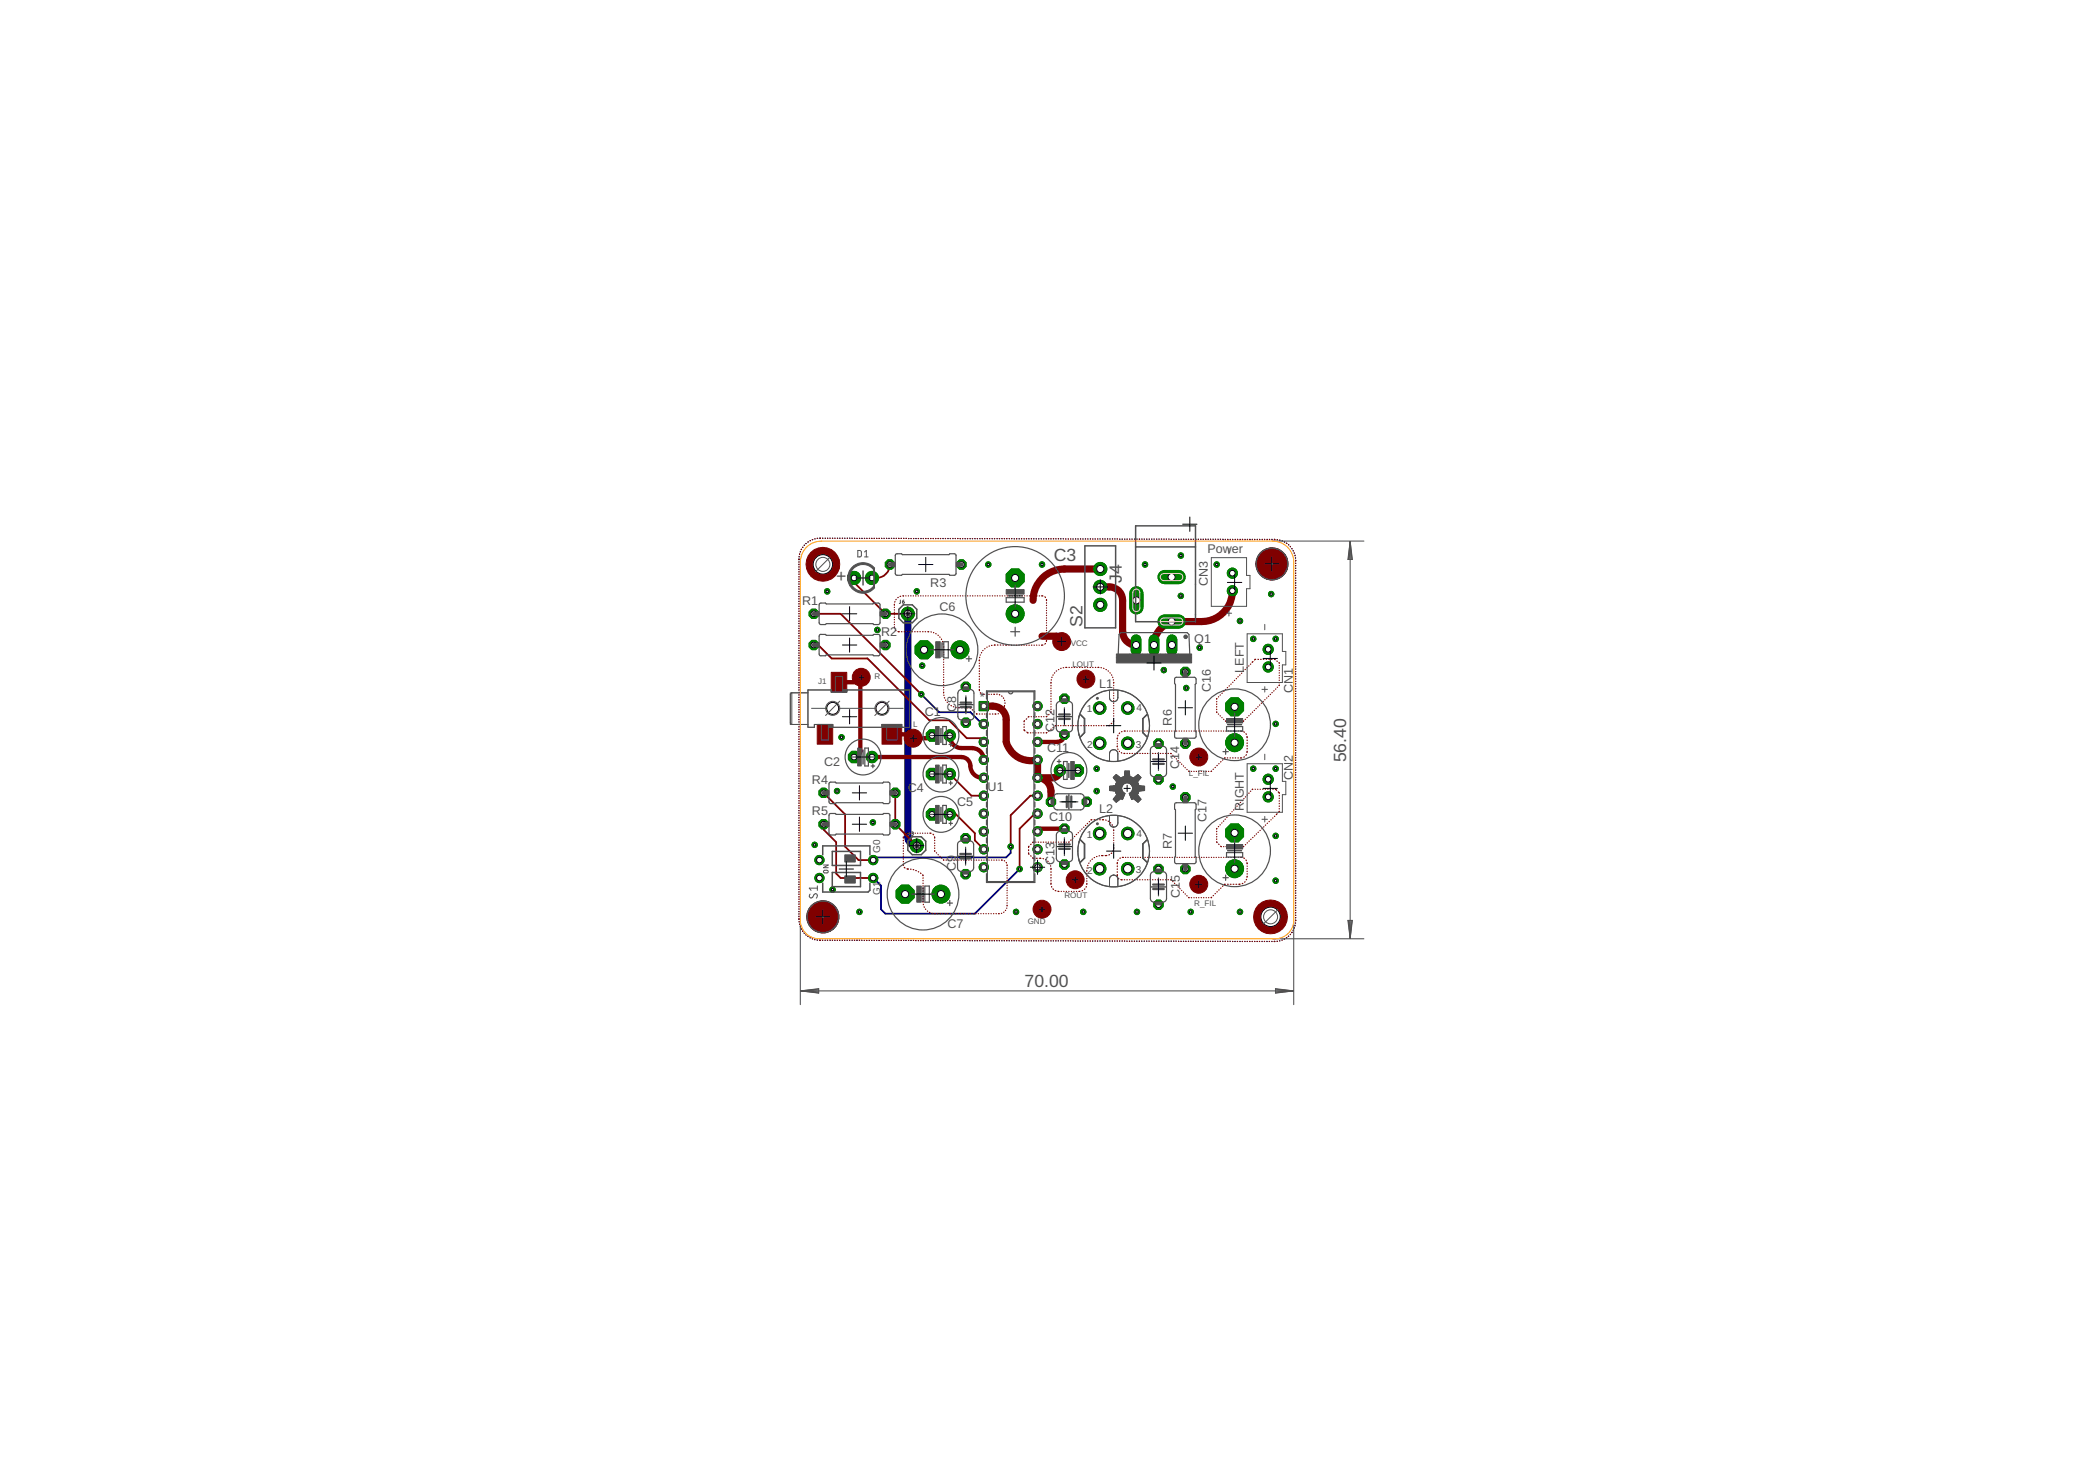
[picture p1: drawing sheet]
<svg xmlns="http://www.w3.org/2000/svg" width="297mm" height="210mm" viewBox="0 0 297 210" stroke-linecap="round" stroke-linejoin="round" font-family="sans-serif">
<defs><g id="words">
<g font-size="2.5" fill="#505050">
<text x="118.6" y="82.5">+</text>
<text x="149.4" y="79.4">C3</text>
<text x="159" y="82.7" transform="rotate(-90 159 82.7)">J4</text>
<text x="153.5" y="88.9" transform="rotate(-90 153.5 88.9)">S2</text>
<text x="190.9" y="108" transform="rotate(-90 190.9 108)">56.40</text>
<text x="145.3" y="139.9">70.00</text>
</g>
<g font-size="1.8" fill="#505050">
<text x="131.9" y="83.2">R3</text>
<text x="171.2" y="78.4">Power</text>
<text x="171.2" y="83" transform="rotate(-90 171.2 83)">CN3</text>
<text x="113.7" y="85.7">R1</text>
<text x="133.2" y="86.6">C6</text>
<text x="124.9" y="90.2">R2</text>
<text x="169.3" y="91.1">Q1</text>
<text x="176.3" y="95.3" transform="rotate(-90 176.3 95.3)">LEFT</text>
<text x="131.1" y="101.5">C1</text>
<text x="135.6" y="100.9" transform="rotate(-90 135.6 100.9)">C8</text>
<text x="138.9" y="99.3">*</text>
<text x="139.7" y="100.7">*</text>
<text x="155.9" y="97.5">L1</text>
<text x="171.7" y="98" transform="rotate(-90 171.7 98)">C16</text>
<text x="183.3" y="98.2" transform="rotate(-90 183.3 98.2)">CN1</text>
<text x="148.5" y="106.5">C11</text>
<text x="149.5" y="103.7" transform="rotate(-90 149.5 103.7)">C12</text>
<text x="166.2" y="102.8" transform="rotate(-90 166.2 102.8)">R6</text>
<text x="115.1" y="111.1">R4</text>
<text x="116.8" y="108.5">C2</text>
<text x="128.7" y="112.2">C4</text>
<text x="140" y="112.1">U1</text>
<text x="167.2" y="109" transform="rotate(-90 167.2 109)">C14</text>
<text x="183.3" y="110.5" transform="rotate(-90 183.3 110.5)">CN2</text>
<text x="115.1" y="115.5">R5</text>
<text x="135.7" y="114.3">C5</text>
<text x="148.8" y="116.3">C10</text>
<text x="155.9" y="115.3">L2</text>
<text x="171.1" y="116.5" transform="rotate(-90 171.1 116.5)">C17</text>
<text x="176.4" y="114.9" transform="rotate(-90 176.4 114.9)">RIGHT</text>
<text x="135.5" y="123.5" transform="rotate(-90 135.5 123.5)">C9</text>
<text x="149.5" y="122.6" transform="rotate(-90 149.5 122.6)">C13</text>
<text x="166.2" y="120.4" transform="rotate(-90 166.2 120.4)">R7</text>
<text x="134.3" y="131.6">C7</text>
<text x="167.3" y="127.2" transform="rotate(-90 167.3 127.2)">C15</text>
</g>
<g font-size="1.4" fill="#505050">
<text x="154.1" y="100.9">1</text>
<text x="161.1" y="100.8">4</text>
<text x="154.1" y="106">2</text>
<text x="161" y="106">3</text>
<text x="154.1" y="118.7">1</text>
<text x="161.1" y="118.6">4</text>
<text x="124.8" y="120.9" transform="rotate(-90 124.8 120.9)">G0</text>
<text x="154.1" y="123.8">2</text>
<text x="161" y="123.8">3</text>
<text x="124.8" y="126.8" transform="rotate(-90 124.8 126.8)">G1</text>
</g>
<g font-size="1.1" fill="#505050">
<text x="151.8" y="91.6">VCC</text>
<text x="152.1" y="94.6">LOUT</text>
<text x="116" y="97">J1</text>
<text x="124" y="96.3">R</text>
<text x="129.5" y="103">L</text>
<text x="168.6" y="110">L_FIL</text>
<text x="145.7" y="130.9">GND</text>
<text x="150.9" y="127.2">ROUT</text>
<text x="169.3" y="128.4">R_FIL</text>
</g>
</g></defs>
<path d="M130.6 98.4l2.6 2.5h4.4l1.7 1.7h.2M143.3 120v.9l-.6 .6h-18.5l-.4 .4M144.6 123.2l-6.4 6.3h-12.7l-.6-.6v-3.4l-1.1-1.1" fill="none" stroke="#000080" stroke-width=".25"/>
<path d="M128.7 87v31.6a1.28 1.28 0 0 0 1.3 1.3" fill="none" stroke="#000080" stroke-width="1"/>
<g fill="none" stroke="#000080" stroke-width=".17">
<path d="M113.3 79.2v.1M113.3 79.6v.1M113.3 80h.1M113.3 78.9h.1M113.4 78.5v.1M113.5 78.2h.1M113.6 77.9h.1M113.8 77.6h.1M114 77.3h.1M114.3 77h.1M114.6 76.8h.1M114.9 76.6h.1"/>
<path d="M115.2 76.5h.1M115.5 76.4h.1M115.9 76.3h.1M116.2 76.3h.1M116.6 76.3h.1M117 76.3h.1M117.3 76.3h.1M117.7 76.3h.1M118 76.3h.1M118.4 76.3h.1M118.7 76.3h.1M119.1 76.3h.1"/>
<path d="M119.4 76.3h.1M119.8 76.3h.1M120.1 76.3h.1M120.5 76.3h.1M120.8 76.3h.1M121.2 76.3h.1M121.5 76.3h.1M121.9 76.3h.1M122.2 76.3h.1M122.6 76.3h.1M122.9 76.3h.1M123.3 76.3h.1"/>
<path d="M123.6 76.3h.1M123.9 76.3h.1M124.3 76.3h.1M124.6 76.3h.1M125 76.3h.1M125.3 76.3h.1M125.7 76.3h.1M126 76.3h.1M126.4 76.3h.1M126.7 76.3h.1M127.1 76.3h.1M127.4 76.3h.1"/>
<path d="M127.8 76.3h.1M128.1 76.3h.1M128.5 76.3h.1M128.8 76.3h.1M129.2 76.3h.1M129.5 76.3h.1M129.9 76.3h.1M130.2 76.3h.1M130.6 76.3h.1M130.9 76.3h.1M131.3 76.3h.1M131.6 76.3h.1"/>
<path d="M132 76.3h.1M132.3 76.3h.1M132.7 76.3h.1M133 76.3h.1M133.3 76.3h.1M133.7 76.3h.1M134 76.3h.1M134.4 76.3h.1M134.7 76.3h.1M135.1 76.3h.1M135.4 76.3h.1M135.8 76.3h.1"/>
<path d="M136.1 76.3h.1M136.5 76.3h.1M136.8 76.3h.1M137.2 76.3h.1M137.5 76.3h.1M137.9 76.3h.1M138.2 76.3h.1M138.6 76.3h.1M138.9 76.3h.1M139.3 76.3h.1M139.6 76.3h.1M140 76.3h.1"/>
<path d="M140.3 76.3h.1M140.7 76.3h.1M141 76.3h.1M141.4 76.3h.1M141.7 76.3h.1M142 76.3h.1M142.4 76.3h.1M142.7 76.3h.1M143.1 76.3h.1M143.4 76.3h.1M143.8 76.4h.1M144.1 76.4h.1"/>
<path d="M144.5 76.4h.1M144.8 76.4h.1M145.2 76.4h.1M145.5 76.4h.1M145.9 76.4h.1M146.2 76.4h.1M146.6 76.4h.1M146.9 76.4h.1M147.3 76.4h.1M147.6 76.4h.1M148 76.4h.1M148.3 76.4h.1"/>
<path d="M148.7 76.4h.1M149 76.4h.1M149.4 76.4h.1M149.7 76.4h.1M150.1 76.4h.1M150.4 76.4h.1M150.7 76.4h.1M151.1 76.4h.1M151.4 76.4h.1M151.8 76.4h.1M152.1 76.4h.1M152.5 76.4h.1"/>
<path d="M152.8 76.4h.1M153.2 76.4h.1M153.5 76.4h.1M153.9 76.4h.1M154.2 76.4h.1M154.6 76.4h.1M154.9 76.4h.1M155.3 76.4h.1M155.6 76.4h.1M156 76.4h.1M156.3 76.4h.1M156.7 76.4h.1"/>
<path d="M157 76.4h.1M157.4 76.4h.1M157.7 76.4h.1M158.1 76.4h.1M158.4 76.4h.1M158.7 76.4h.1M159.1 76.4h.1M159.4 76.4h.1M159.8 76.4h.1M160.1 76.4h.1M160.5 76.4h.1M160.8 76.4h.1"/>
<path d="M161.2 76.4h.1M161.5 76.4h.1M161.9 76.4h.1M162.2 76.4h.1M162.6 76.4h.1M162.9 76.4h.1M163.3 76.4h.1M163.6 76.4h.1M164 76.4h.1M164.3 76.4h.1M164.7 76.4h.1M165 76.4h.1"/>
<path d="M165.4 76.4h.1M165.7 76.4h.1M166.1 76.4h.1M166.4 76.4h.1M166.8 76.4h.1M167.1 76.4h.1M167.4 76.4h.1M167.8 76.4h.1M168.1 76.4h.1M168.5 76.4h.1M168.8 76.4h.1M169.2 76.4h.1"/>
<path d="M169.5 76.4h.1M169.9 76.4h.1M170.2 76.4h.1M170.6 76.4h.1M170.9 76.4h.1M171.3 76.4h.1M171.6 76.4h.1M172 76.4h.1M172.3 76.4h.1M172.7 76.4h.1M173 76.4h.1M173.4 76.4v.1"/>
<path d="M173.7 76.5h.1M174.1 76.5h.1M174.4 76.5h.1M174.8 76.5h.1M175.1 76.5h.1M175.5 76.5h.1M175.8 76.5h.1M176.1 76.5h.1M176.5 76.5h.1M176.8 76.5h.1M177.2 76.5h.1M177.5 76.5h.1"/>
<path d="M177.9 76.5h.1M178.2 76.5h.1M178.6 76.5h.1M178.9 76.5h.1M179.3 76.5h.1M179.6 76.5h.1M180 76.5h.1M180.3 76.5h.1M180.7 76.5h.1M181.1 76.5h.1M181.4 76.6h.1M181.8 76.7h.1"/>
<path d="M182.1 76.8h.1M182.4 77h.1M182.7 77.2h.1M182.9 77.4l.1 .1M183.2 77.7v.1M183.3 78l.1 .1M183.5 78.4h.1M183.6 78.7v.1M183.7 79.1h.1M183.7 79.4v.1M183.7 79.8v.1M113.3 80.3v.1"/>
<path d="M113.3 80.7h.1M113.3 81v.1M113.3 81.4h.1M113.3 81.7v.1M113.3 82.1h.1M113.3 82.4v.1M113.3 82.8h.1M113.3 83.1v.1M113.3 83.5h.1M113.3 83.8v.1M113.3 84.2h.1M113.3 84.5v.1"/>
<path d="M113.3 84.9h.1M113.3 85.2v.1M113.3 85.6h.1M113.3 85.9v.1M113.3 86.3h.1M113.3 86.6v.1M113.3 87h.1M113.3 87.3v.1M113.3 87.7h.1M113.3 88v.1M113.3 88.3v.1M113.3 88.7v.1"/>
<path d="M113.3 89v.1M113.3 89.4v.1M113.3 89.7v.1M113.3 90.1h.1M113.3 90.4v.1M113.3 90.8h.1M113.3 91.1v.1M113.3 91.5h.1M113.3 91.8v.1M113.3 92.2h.1M113.3 92.5v.1M113.3 92.9h.1"/>
<path d="M113.3 93.2v.1M113.3 93.6h.1M113.3 93.9v.1M113.3 94.3h.1M113.3 94.6v.1M113.3 95h.1M113.3 95.3v.1M113.3 95.7h.1M113.3 96v.1M113.3 96.4h.1M113.3 96.7v.1M113.3 97.1h.1"/>
<path d="M113.3 97.4v.1M113.3 97.8h.1M113.3 98.1v.1M113.3 98.5h.1M113.3 98.8v.1M113.3 99.2h.1M113.3 99.5v.1M113.3 99.9h.1M183.7 80.2h.1M183.7 80.5v.1M183.7 80.9h.1M183.7 81.2v.1"/>
<path d="M183.7 81.6h.1M183.7 81.9v.1M183.7 82.3h.1M183.7 82.6v.1M183.7 83h.1M183.7 83.3v.1M183.7 83.7h.1M183.7 84h.1M183.7 84.3v.1M183.7 84.7h.1M183.7 85v.1M183.7 85.4h.1"/>
<path d="M183.7 85.7v.1M183.7 86.1h.1M183.7 86.4v.1M183.7 86.8h.1M183.7 87.1v.1M183.7 87.5h.1M183.7 87.8v.1M183.7 88.2h.1M183.7 88.5v.1M183.7 88.9h.1M183.7 89.2v.1M183.7 89.6h.1"/>
<path d="M183.7 89.9v.1M183.7 90.3h.1M183.7 90.6v.1M183.7 91h.1M183.7 91.3v.1M183.7 91.7h.1M183.7 92v.1M183.7 92.4h.1M183.7 92.7v.1M183.7 93.1h.1M183.7 93.4v.1M183.7 93.8h.1"/>
<path d="M183.7 94.1h.1M183.7 94.5h.1M183.7 94.8h.1M183.7 95.2h.1M183.7 95.5h.1M183.7 95.9h.1M183.7 96.2h.1M183.7 96.6h.1M183.7 96.9h.1M183.7 97.3h.1M183.7 97.6h.1M183.7 98h.1"/>
<path d="M183.7 98.3h.1M183.7 98.7h.1M183.7 99h.1M183.7 99.4h.1M183.7 99.7h.1M113.3 100.2v.1M113.3 100.6h.1M113.3 100.9v.1M113.3 101.3h.1M113.3 101.6h.1M113.3 102h.1M113.3 102.3h.1"/>
<path d="M113.3 102.7h.1M113.3 103h.1M113.3 103.4h.1M113.3 103.7h.1M113.3 104.1h.1M113.3 104.4h.1M113.3 104.8h.1M113.3 105.1h.1M113.3 105.5h.1M113.3 105.8h.1M113.3 106.2h.1M113.3 106.5h.1"/>
<path d="M113.3 106.8v.1M113.3 107.2h.1M113.3 107.5v.1M113.3 107.9h.1M113.3 108.2v.1M113.3 108.6h.1M113.3 108.9v.1M113.3 109.3h.1M113.3 109.6v.1M113.3 110h.1M113.3 110.3v.1M113.3 110.7h.1"/>
<path d="M113.3 111v.1M113.3 111.4h.1M113.3 111.7v.1M113.3 112.1h.1M113.3 112.4v.1M113.3 112.8h.1M113.3 113.1v.1M113.3 113.5h.1M113.3 113.8v.1M113.3 114.2h.1M113.3 114.5v.1M113.3 114.9h.1"/>
<path d="M113.3 115.2v.1M113.3 115.6h.1M113.3 115.9v.1M113.3 116.3h.1M113.3 116.6h.1M113.3 117h.1M113.3 117.3h.1M113.3 117.7h.1M113.3 118h.1M113.3 118.4h.1M113.3 118.7h.1M113.3 119.1h.1"/>
<path d="M113.3 119.4h.1M113.3 119.7v.1M183.7 100.1h.1M183.7 100.4h.1M183.7 100.8h.1M183.7 101.1h.1M183.7 101.5h.1M183.7 101.8h.1M183.7 102.2h.1M183.7 102.5h.1M183.7 102.8v.1M183.7 103.2h.1"/>
<path d="M183.7 103.5v.1M183.7 103.9h.1M183.7 104.2v.1M183.7 104.6h.1M183.7 104.9v.1M183.7 105.3h.1M183.7 105.6v.1M183.7 106h.1M183.7 106.3v.1M183.7 106.7h.1M183.7 107v.1M183.7 107.4h.1"/>
<path d="M183.7 107.7v.1M183.7 108.1h.1M183.7 108.4v.1M183.7 108.8h.1M183.7 109.1v.1M183.7 109.5h.1M183.7 109.8v.1M183.7 110.2h.1M183.7 110.5v.1M183.7 110.9h.1M183.7 111.2v.1M183.7 111.6h.1"/>
<path d="M183.7 111.9v.1M183.7 112.2v.1M183.7 112.6h.1M183.7 112.9v.1M183.7 113.3h.1M183.7 113.6v.1M183.7 114h.1M183.7 114.3v.1M183.7 114.7h.1M183.7 115v.1M183.7 115.4h.1M183.7 115.7v.1"/>
<path d="M183.7 116.1h.1M183.7 116.4v.1M183.7 116.8h.1M183.7 117.1v.1M183.7 117.5h.1M183.7 117.8v.1M183.7 118.2h.1M183.7 118.5v.1M183.7 118.9h.1M183.7 119.2v.1M183.7 119.6h.1M183.7 119.9v.1"/>
<path d="M113.3 120.1h.1M113.3 120.4v.1M113.3 120.8h.1M113.3 121.1v.1M113.3 121.5h.1M113.3 121.8v.1M113.3 122.2h.1M113.3 122.5v.1M113.3 122.9h.1M113.3 123.2v.1M113.3 123.6h.1M113.3 123.9v.1"/>
<path d="M113.3 124.3h.1M113.3 124.6v.1M113.3 125h.1M113.3 125.3v.1M113.3 125.7h.1M113.3 126v.1M113.3 126.4h.1M113.3 126.7v.1M113.3 127.1h.1M113.3 127.4v.1M113.3 127.8h.1M113.3 128.1v.1"/>
<path d="M113.3 128.5h.1M113.3 128.8v.1M113.3 129.2h.1M113.3 129.5v.1M113.3 129.9h.1M113.3 130.2v.1M113.3 130.6v.1M113.4 131h.1M113.5 131.3v.1M113.6 131.6v.1M113.8 132h.1M114 132.2v.1"/>
<path d="M114.3 132.5h.1M114.5 132.7h.1M114.9 132.9h.1M115.2 133.1h.1M115.5 133.2h.1M115.8 133.2h.1M116.2 133.3h.1M116.6 133.3h.1M117 133.3h.1M117.3 133.3h.1M117.7 133.3h.1M118 133.3h.1"/>
<path d="M118.3 133.3h.1M118.7 133.3h.1M119 133.3h.1M119.4 133.3h.1M119.7 133.3h.1M120.1 133.3h.1M120.4 133.3h.1M120.8 133.3h.1M121.1 133.3h.1M121.5 133.3h.1M121.8 133.3h.1M122.2 133.3h.1"/>
<path d="M122.5 133.3h.1M122.9 133.3h.1M123.2 133.3h.1M123.6 133.3h.1M123.9 133.3h.1M124.3 133.3h.1M124.6 133.3h.1M125 133.3h.1M125.3 133.3h.1M125.7 133.3h.1M126 133.3h.1M126.4 133.3h.1"/>
<path d="M126.7 133.3h.1M127.1 133.3h.1M127.4 133.3h.1M127.7 133.3h.1M128.1 133.3h.1M128.4 133.3h.1M128.8 133.3h.1M129.1 133.3h.1M129.5 133.3h.1M129.8 133.3h.1M130.2 133.3h.1M130.5 133.3h.1"/>
<path d="M130.9 133.3h.1M131.2 133.3h.1M131.6 133.3h.1M131.9 133.3h.1M132.3 133.3h.1M132.6 133.3h.1M133 133.3h.1M133.3 133.3h.1M133.7 133.3h.1M134 133.3h.1M134.4 133.3h.1M134.7 133.3h.1"/>
<path d="M135.1 133.3h.1M135.4 133.3h.1M135.8 133.3h.1M136.1 133.3h.1M136.5 133.3h.1M136.8 133.3h.1M137.2 133.3h.1M137.5 133.3h.1M137.8 133.3h.1M138.2 133.3h.1M138.5 133.3h.1M138.9 133.3h.1"/>
<path d="M139.2 133.3h.1M139.6 133.3h.1M139.9 133.3h.1M140.3 133.3h.1M140.6 133.3h.1M141 133.3h.1M141.3 133.3h.1M141.7 133.3h.1M142 133.3h.1M142.4 133.3h.1M142.7 133.3h.1M143.1 133.3h.1"/>
<path d="M143.4 133.3h.1M143.8 133.3h.1M144.1 133.3h.1M144.5 133.3h.1M144.8 133.3h.1M145.2 133.3h.1M145.5 133.3h.1M145.9 133.3h.1M146.2 133.3h.1M146.6 133.3h.1M146.9 133.3h.1M147.2 133.3h.1"/>
<path d="M147.6 133.3h.1M147.9 133.3h.1M148.3 133.3h.1M148.6 133.3h.1M149 133.3h.1M149.3 133.3h.1M149.7 133.3h.1M150 133.3h.1M150.4 133.3h.1M150.7 133.3h.1M151.1 133.3h.1M151.4 133.3h.1"/>
<path d="M151.8 133.3h.1M152.1 133.3l.1 .1M152.5 133.4h.1M152.8 133.4h.1M153.2 133.4h.1M153.5 133.4h.1M153.9 133.4h.1M154.2 133.4h.1M154.6 133.4h.1M154.9 133.4h.1M155.3 133.4h.1M155.6 133.4h.1"/>
<path d="M156 133.4h.1M156.3 133.4h.1M156.6 133.4h.1M157 133.4h.1M157.3 133.4h.1M157.7 133.4h.1M158 133.4h.1M158.4 133.4h.1M158.7 133.4h.1M159.1 133.4h.1M159.4 133.4h.1M159.8 133.4h.1"/>
<path d="M160.1 133.4h.1M160.5 133.4h.1M160.8 133.4h.1M161.2 133.4h.1M161.5 133.4h.1M161.9 133.4h.1M162.2 133.4h.1M162.6 133.4h.1M162.9 133.4h.1M163.3 133.4h.1M163.6 133.4h.1M164 133.4h.1"/>
<path d="M164.3 133.4h.1M164.7 133.4h.1M165 133.4h.1M165.4 133.4h.1M165.7 133.4h.1M166 133.4h.1M166.4 133.4h.1M166.7 133.4h.1M167.1 133.4h.1M167.4 133.4h.1M167.8 133.4h.1M168.1 133.4h.1"/>
<path d="M168.5 133.4h.1M168.8 133.4h.1M169.2 133.4h.1M169.5 133.4h.1M169.9 133.4h.1M170.2 133.4h.1M170.6 133.4h.1M170.9 133.4h.1M171.3 133.4h.1M171.6 133.4h.1M172 133.4h.1M172.3 133.4h.1"/>
<path d="M172.7 133.4h.1M173 133.4h.1M173.4 133.4h.1M173.7 133.4h.1M174.1 133.4h.1M174.4 133.4h.1M174.8 133.4h.1M175.1 133.4h.1M175.4 133.4h.1M175.8 133.4h.1M176.1 133.4h.1M176.5 133.4h.1"/>
<path d="M176.8 133.4h.1M177.2 133.4h.1M177.5 133.4h.1M177.9 133.4h.1M178.2 133.4h.1M178.6 133.4h.1M178.9 133.4h.1M179.3 133.4h.1M179.6 133.4h.1M180 133.4h.1M180.3 133.4h.1M180.7 133.4h.1"/>
<path d="M181.1 133.4h.1M181.4 133.3h.1M181.8 133.2h.1M182.1 133.1h.1M182.4 132.9h.1M182.7 132.7h.1M183 132.4l-.1 .1M183.2 132.1v.1M183.4 131.8l-.1 .1M183.5 131.5v.1M183.6 131.1v.1M183.7 130.8v.1"/>
<path d="M183.7 120.3h.1M183.7 120.6v.1M183.7 121h.1M183.7 121.3v.1M183.7 121.7h.1M183.7 122v.1M183.7 122.4h.1M183.7 122.7v.1M183.7 123.1h.1M183.7 123.4v.1M183.7 123.8h.1M183.7 124.1v.1"/>
<path d="M183.7 124.5h.1M183.7 124.8v.1M183.7 125.2h.1M183.7 125.5v.1M183.7 125.9h.1M183.7 126.2v.1M183.7 126.6h.1M183.7 126.9v.1M183.7 127.3h.1M183.7 127.6v.1M183.7 128h.1M183.7 128.3v.1"/>
<path d="M183.7 128.7h.1M183.7 129v.1M183.7 129.3v.1M183.7 129.7v.1M183.7 130v.1M183.7 130.4v.1"/>
</g>
<circle cx="136.9" cy="97.3" r=".71" fill="#008000" stroke="#008000" stroke-width=".14"/>
<circle cx="136.9" cy="97.3" r=".4" fill="#fff" stroke="#000" stroke-width=".14"/>
<circle cx="136.9" cy="102.4" r=".71" fill="#008000" stroke="#008000" stroke-width=".14"/>
<circle cx="136.9" cy="102.4" r=".4" fill="#fff" stroke="#000" stroke-width=".14"/>
<circle cx="136.1" cy="92.1" r="1.27" fill="#008000" stroke="#008000" stroke-width=".14"/>
<circle cx="136.1" cy="92.1" r=".51" fill="#fff" stroke="#000" stroke-width=".14"/>
<circle cx="131" cy="92.1" r="1.38" fill="#008000" stroke="#008000" stroke-width=".14"/>
<circle cx="131" cy="92.1" r=".51" fill="#fff" stroke="#000" stroke-width=".14"/>
<circle cx="133.4" cy="126.7" r="1.27" fill="#008000" stroke="#008000" stroke-width=".14"/>
<circle cx="133.4" cy="126.7" r=".51" fill="#fff" stroke="#000" stroke-width=".14"/>
<circle cx="128.3" cy="126.7" r="1.38" fill="#008000" stroke="#008000" stroke-width=".14"/>
<circle cx="128.3" cy="126.7" r=".51" fill="#fff" stroke="#000" stroke-width=".14"/>
<circle cx="132.1" cy="104.2" r=".87" fill="#008000" stroke="#008000" stroke-width=".14"/>
<circle cx="132.1" cy="104.2" r=".4" fill="#fff" stroke="#000" stroke-width=".14"/>
<circle cx="134.7" cy="104.2" r=".8" fill="#008000" stroke="#008000" stroke-width=".14"/>
<circle cx="134.7" cy="104.2" r=".4" fill="#fff" stroke="#000" stroke-width=".14"/>
<circle cx="121.1" cy="107.3" r=".87" fill="#008000" stroke="#008000" stroke-width=".14"/>
<circle cx="121.1" cy="107.3" r=".4" fill="#fff" stroke="#000" stroke-width=".14"/>
<circle cx="123.6" cy="107.3" r=".8" fill="#008000" stroke="#008000" stroke-width=".14"/>
<circle cx="123.6" cy="107.3" r=".4" fill="#fff" stroke="#000" stroke-width=".14"/>
<circle cx="150.9" cy="104.1" r=".71" fill="#008000" stroke="#008000" stroke-width=".14"/>
<circle cx="150.9" cy="104.1" r=".4" fill="#fff" stroke="#000" stroke-width=".14"/>
<circle cx="150.9" cy="99" r=".71" fill="#008000" stroke="#008000" stroke-width=".14"/>
<circle cx="150.9" cy="99" r=".4" fill="#fff" stroke="#000" stroke-width=".14"/>
<circle cx="164.3" cy="105.4" r=".71" fill="#008000" stroke="#008000" stroke-width=".14"/>
<circle cx="164.3" cy="105.4" r=".4" fill="#fff" stroke="#000" stroke-width=".14"/>
<circle cx="164.3" cy="110.5" r=".71" fill="#008000" stroke="#008000" stroke-width=".14"/>
<circle cx="164.3" cy="110.5" r=".4" fill="#fff" stroke="#000" stroke-width=".14"/>
<circle cx="150.9" cy="117.5" r=".71" fill="#008000" stroke="#008000" stroke-width=".14"/>
<circle cx="150.9" cy="117.5" r=".4" fill="#fff" stroke="#000" stroke-width=".14"/>
<circle cx="150.9" cy="122.5" r=".71" fill="#008000" stroke="#008000" stroke-width=".14"/>
<circle cx="150.9" cy="122.5" r=".4" fill="#fff" stroke="#000" stroke-width=".14"/>
<circle cx="164.3" cy="128.2" r=".71" fill="#008000" stroke="#008000" stroke-width=".14"/>
<circle cx="164.3" cy="128.2" r=".4" fill="#fff" stroke="#000" stroke-width=".14"/>
<circle cx="164.3" cy="123.2" r=".71" fill="#008000" stroke="#008000" stroke-width=".14"/>
<circle cx="164.3" cy="123.2" r=".4" fill="#fff" stroke="#000" stroke-width=".14"/>
<circle cx="152.8" cy="109.2" r=".87" fill="#008000" stroke="#008000" stroke-width=".14"/>
<circle cx="152.8" cy="109.2" r=".4" fill="#fff" stroke="#000" stroke-width=".14"/>
<circle cx="150.3" cy="109.2" r=".8" fill="#008000" stroke="#008000" stroke-width=".14"/>
<circle cx="150.3" cy="109.2" r=".4" fill="#fff" stroke="#000" stroke-width=".14"/>
<circle cx="149" cy="113.6" r=".71" fill="#008000" stroke="#008000" stroke-width=".14"/>
<circle cx="149" cy="113.6" r=".4" fill="#fff" stroke="#000" stroke-width=".14"/>
<circle cx="154.1" cy="113.6" r=".71" fill="#008000" stroke="#008000" stroke-width=".14"/>
<circle cx="154.1" cy="113.6" r=".4" fill="#fff" stroke="#000" stroke-width=".14"/>
<circle cx="175" cy="105.3" r="1.27" fill="#008000" stroke="#008000" stroke-width=".14"/>
<circle cx="175" cy="105.3" r=".51" fill="#fff" stroke="#000" stroke-width=".14"/>
<circle cx="175" cy="100.2" r="1.38" fill="#008000" stroke="#008000" stroke-width=".14"/>
<circle cx="175" cy="100.2" r=".51" fill="#fff" stroke="#000" stroke-width=".14"/>
<circle cx="175" cy="123.1" r="1.27" fill="#008000" stroke="#008000" stroke-width=".14"/>
<circle cx="175" cy="123.1" r=".51" fill="#fff" stroke="#000" stroke-width=".14"/>
<circle cx="175" cy="118" r="1.38" fill="#008000" stroke="#008000" stroke-width=".14"/>
<circle cx="175" cy="118" r=".51" fill="#fff" stroke="#000" stroke-width=".14"/>
<circle cx="132.1" cy="115.4" r=".87" fill="#008000" stroke="#008000" stroke-width=".14"/>
<circle cx="132.1" cy="115.4" r=".4" fill="#fff" stroke="#000" stroke-width=".14"/>
<circle cx="134.7" cy="115.4" r=".8" fill="#008000" stroke="#008000" stroke-width=".14"/>
<circle cx="134.7" cy="115.4" r=".4" fill="#fff" stroke="#000" stroke-width=".14"/>
<circle cx="132.1" cy="109.7" r=".87" fill="#008000" stroke="#008000" stroke-width=".14"/>
<circle cx="132.1" cy="109.7" r=".4" fill="#fff" stroke="#000" stroke-width=".14"/>
<circle cx="134.7" cy="109.7" r=".8" fill="#008000" stroke="#008000" stroke-width=".14"/>
<circle cx="134.7" cy="109.7" r=".4" fill="#fff" stroke="#000" stroke-width=".14"/>
<circle cx="143.9" cy="87" r="1.27" fill="#008000" stroke="#008000" stroke-width=".14"/>
<circle cx="143.9" cy="87" r=".51" fill="#fff" stroke="#000" stroke-width=".14"/>
<circle cx="143.9" cy="81.9" r="1.38" fill="#008000" stroke="#008000" stroke-width=".14"/>
<circle cx="143.9" cy="81.9" r=".51" fill="#fff" stroke="#000" stroke-width=".14"/>
<circle cx="136.9" cy="123.9" r=".71" fill="#008000" stroke="#008000" stroke-width=".14"/>
<circle cx="136.9" cy="123.9" r=".4" fill="#fff" stroke="#000" stroke-width=".14"/>
<circle cx="136.9" cy="118.8" r=".71" fill="#008000" stroke="#008000" stroke-width=".14"/>
<circle cx="136.9" cy="118.8" r=".4" fill="#fff" stroke="#000" stroke-width=".14"/>
<circle cx="179.8" cy="92" r=".72" fill="#008000" stroke="#008000" stroke-width=".14"/>
<circle cx="179.8" cy="92" r=".4" fill="#fff" stroke="#000" stroke-width=".14"/>
<circle cx="179.8" cy="94.5" r=".72" fill="#008000" stroke="#008000" stroke-width=".14"/>
<circle cx="179.8" cy="94.5" r=".4" fill="#fff" stroke="#000" stroke-width=".14"/>
<circle cx="179.8" cy="110.4" r=".72" fill="#008000" stroke="#008000" stroke-width=".14"/>
<circle cx="179.8" cy="110.4" r=".4" fill="#fff" stroke="#000" stroke-width=".14"/>
<circle cx="179.8" cy="112.9" r=".72" fill="#008000" stroke="#008000" stroke-width=".14"/>
<circle cx="179.8" cy="112.9" r=".4" fill="#fff" stroke="#000" stroke-width=".14"/>
<circle cx="121.1" cy="81.9" r=".93" fill="#008000" stroke="#008000" stroke-width=".14"/>
<circle cx="121.1" cy="81.9" r=".4" fill="#fff" stroke="#000" stroke-width=".14"/>
<circle cx="123.6" cy="81.9" r=".93" fill="#008000" stroke="#008000" stroke-width=".14"/>
<circle cx="123.6" cy="81.9" r=".4" fill="#fff" stroke="#000" stroke-width=".14"/>
<circle cx="155.9" cy="100.4" r=".89" fill="#008000" stroke="#008000" stroke-width=".14"/>
<circle cx="155.9" cy="100.4" r=".59" fill="#fff" stroke="#000" stroke-width=".14"/>
<circle cx="155.9" cy="105.3" r=".89" fill="#008000" stroke="#008000" stroke-width=".14"/>
<circle cx="155.9" cy="105.3" r=".59" fill="#fff" stroke="#000" stroke-width=".14"/>
<circle cx="159.9" cy="105.3" r=".89" fill="#008000" stroke="#008000" stroke-width=".14"/>
<circle cx="159.9" cy="105.3" r=".59" fill="#fff" stroke="#000" stroke-width=".14"/>
<circle cx="159.9" cy="100.4" r=".89" fill="#008000" stroke="#008000" stroke-width=".14"/>
<circle cx="159.9" cy="100.4" r=".59" fill="#fff" stroke="#000" stroke-width=".14"/>
<circle cx="155.9" cy="118.1" r=".89" fill="#008000" stroke="#008000" stroke-width=".14"/>
<circle cx="155.9" cy="118.1" r=".59" fill="#fff" stroke="#000" stroke-width=".14"/>
<circle cx="155.9" cy="123.1" r=".89" fill="#008000" stroke="#008000" stroke-width=".14"/>
<circle cx="155.9" cy="123.1" r=".59" fill="#fff" stroke="#000" stroke-width=".14"/>
<circle cx="159.9" cy="123.1" r=".89" fill="#008000" stroke="#008000" stroke-width=".14"/>
<circle cx="159.9" cy="123.1" r=".59" fill="#fff" stroke="#000" stroke-width=".14"/>
<circle cx="159.9" cy="118.1" r=".89" fill="#008000" stroke="#008000" stroke-width=".14"/>
<circle cx="159.9" cy="118.1" r=".59" fill="#fff" stroke="#000" stroke-width=".14"/>
<circle cx="125.5" cy="91.4" r=".71" fill="#008000" stroke="#008000" stroke-width=".14"/>
<circle cx="125.5" cy="91.4" r=".4" fill="#fff" stroke="#000" stroke-width=".14"/>
<circle cx="115.4" cy="91.4" r=".71" fill="#008000" stroke="#008000" stroke-width=".14"/>
<circle cx="115.4" cy="91.4" r=".4" fill="#fff" stroke="#000" stroke-width=".14"/>
<circle cx="115.4" cy="87" r=".71" fill="#008000" stroke="#008000" stroke-width=".14"/>
<circle cx="115.4" cy="87" r=".4" fill="#fff" stroke="#000" stroke-width=".14"/>
<circle cx="125.5" cy="87" r=".71" fill="#008000" stroke="#008000" stroke-width=".14"/>
<circle cx="125.5" cy="87" r=".4" fill="#fff" stroke="#000" stroke-width=".14"/>
<circle cx="168.1" cy="95.2" r=".71" fill="#008000" stroke="#008000" stroke-width=".14"/>
<circle cx="168.1" cy="95.2" r=".4" fill="#fff" stroke="#000" stroke-width=".14"/>
<circle cx="168.1" cy="105.4" r=".71" fill="#008000" stroke="#008000" stroke-width=".14"/>
<circle cx="168.1" cy="105.4" r=".4" fill="#fff" stroke="#000" stroke-width=".14"/>
<circle cx="168.1" cy="123.2" r=".71" fill="#008000" stroke="#008000" stroke-width=".14"/>
<circle cx="168.1" cy="123.2" r=".4" fill="#fff" stroke="#000" stroke-width=".14"/>
<circle cx="168.1" cy="113" r=".71" fill="#008000" stroke="#008000" stroke-width=".14"/>
<circle cx="168.1" cy="113" r=".4" fill="#fff" stroke="#000" stroke-width=".14"/>
<circle cx="116.8" cy="112.4" r=".71" fill="#008000" stroke="#008000" stroke-width=".14"/>
<circle cx="116.8" cy="112.4" r=".4" fill="#fff" stroke="#000" stroke-width=".14"/>
<circle cx="126.9" cy="112.4" r=".71" fill="#008000" stroke="#008000" stroke-width=".14"/>
<circle cx="126.9" cy="112.4" r=".4" fill="#fff" stroke="#000" stroke-width=".14"/>
<circle cx="116.8" cy="116.8" r=".71" fill="#008000" stroke="#008000" stroke-width=".14"/>
<circle cx="116.8" cy="116.8" r=".4" fill="#fff" stroke="#000" stroke-width=".14"/>
<circle cx="126.9" cy="116.8" r=".71" fill="#008000" stroke="#008000" stroke-width=".14"/>
<circle cx="126.9" cy="116.8" r=".4" fill="#fff" stroke="#000" stroke-width=".14"/>
<circle cx="136.3" cy="80" r=".71" fill="#008000" stroke="#008000" stroke-width=".14"/>
<circle cx="136.3" cy="80" r=".4" fill="#fff" stroke="#000" stroke-width=".14"/>
<circle cx="126.2" cy="80" r=".71" fill="#008000" stroke="#008000" stroke-width=".14"/>
<circle cx="126.2" cy="80" r=".4" fill="#fff" stroke="#000" stroke-width=".14"/>
<circle cx="123.8" cy="124.4" r=".66" fill="#008000" stroke="#008000" stroke-width=".14"/>
<circle cx="123.8" cy="124.4" r=".4" fill="#fff" stroke="#000" stroke-width=".14"/>
<circle cx="123.8" cy="121.9" r=".66" fill="#008000" stroke="#008000" stroke-width=".14"/>
<circle cx="123.8" cy="121.9" r=".4" fill="#fff" stroke="#000" stroke-width=".14"/>
<circle cx="116.2" cy="121.9" r=".66" fill="#008000" stroke="#008000" stroke-width=".14"/>
<circle cx="116.2" cy="121.9" r=".4" fill="#fff" stroke="#000" stroke-width=".14"/>
<circle cx="116.2" cy="124.4" r=".66" fill="#008000" stroke="#008000" stroke-width=".14"/>
<circle cx="116.2" cy="124.4" r=".4" fill="#fff" stroke="#000" stroke-width=".14"/>
<path d="M138.8 99.4h1.3v1.3h-1.3z" fill="#008000" stroke="#008000" stroke-width=".14"/>
<circle cx="139.5" cy="100.1" r=".4" fill="#fff" stroke="#000" stroke-width=".14"/>
<circle cx="139.5" cy="102.6" r=".66" fill="#008000" stroke="#008000" stroke-width=".14"/>
<circle cx="139.5" cy="102.6" r=".4" fill="#fff" stroke="#000" stroke-width=".14"/>
<circle cx="139.5" cy="105.2" r=".66" fill="#008000" stroke="#008000" stroke-width=".14"/>
<circle cx="139.5" cy="105.2" r=".4" fill="#fff" stroke="#000" stroke-width=".14"/>
<circle cx="139.5" cy="107.7" r=".66" fill="#008000" stroke="#008000" stroke-width=".14"/>
<circle cx="139.5" cy="107.7" r=".4" fill="#fff" stroke="#000" stroke-width=".14"/>
<circle cx="139.5" cy="110.2" r=".66" fill="#008000" stroke="#008000" stroke-width=".14"/>
<circle cx="139.5" cy="110.2" r=".4" fill="#fff" stroke="#000" stroke-width=".14"/>
<circle cx="139.5" cy="112.8" r=".66" fill="#008000" stroke="#008000" stroke-width=".14"/>
<circle cx="139.5" cy="112.8" r=".4" fill="#fff" stroke="#000" stroke-width=".14"/>
<circle cx="139.5" cy="115.3" r=".66" fill="#008000" stroke="#008000" stroke-width=".14"/>
<circle cx="139.5" cy="115.3" r=".4" fill="#fff" stroke="#000" stroke-width=".14"/>
<circle cx="139.5" cy="117.8" r=".66" fill="#008000" stroke="#008000" stroke-width=".14"/>
<circle cx="139.5" cy="117.8" r=".4" fill="#fff" stroke="#000" stroke-width=".14"/>
<circle cx="139.5" cy="120.4" r=".66" fill="#008000" stroke="#008000" stroke-width=".14"/>
<circle cx="139.5" cy="120.4" r=".4" fill="#fff" stroke="#000" stroke-width=".14"/>
<circle cx="139.5" cy="122.9" r=".66" fill="#008000" stroke="#008000" stroke-width=".14"/>
<circle cx="139.5" cy="122.9" r=".4" fill="#fff" stroke="#000" stroke-width=".14"/>
<circle cx="147.1" cy="122.9" r=".66" fill="#008000" stroke="#008000" stroke-width=".14"/>
<circle cx="147.1" cy="122.9" r=".4" fill="#fff" stroke="#000" stroke-width=".14"/>
<circle cx="147.1" cy="120.4" r=".66" fill="#008000" stroke="#008000" stroke-width=".14"/>
<circle cx="147.1" cy="120.4" r=".4" fill="#fff" stroke="#000" stroke-width=".14"/>
<circle cx="147.1" cy="117.8" r=".66" fill="#008000" stroke="#008000" stroke-width=".14"/>
<circle cx="147.1" cy="117.8" r=".4" fill="#fff" stroke="#000" stroke-width=".14"/>
<circle cx="147.1" cy="115.3" r=".66" fill="#008000" stroke="#008000" stroke-width=".14"/>
<circle cx="147.1" cy="115.3" r=".4" fill="#fff" stroke="#000" stroke-width=".14"/>
<circle cx="147.1" cy="112.8" r=".66" fill="#008000" stroke="#008000" stroke-width=".14"/>
<circle cx="147.1" cy="112.8" r=".4" fill="#fff" stroke="#000" stroke-width=".14"/>
<circle cx="147.1" cy="110.2" r=".66" fill="#008000" stroke="#008000" stroke-width=".14"/>
<circle cx="147.1" cy="110.2" r=".4" fill="#fff" stroke="#000" stroke-width=".14"/>
<circle cx="147.1" cy="107.7" r=".66" fill="#008000" stroke="#008000" stroke-width=".14"/>
<circle cx="147.1" cy="107.7" r=".4" fill="#fff" stroke="#000" stroke-width=".14"/>
<circle cx="147.1" cy="105.2" r=".66" fill="#008000" stroke="#008000" stroke-width=".14"/>
<circle cx="147.1" cy="105.2" r=".4" fill="#fff" stroke="#000" stroke-width=".14"/>
<circle cx="147.1" cy="102.6" r=".66" fill="#008000" stroke="#008000" stroke-width=".14"/>
<circle cx="147.1" cy="102.6" r=".4" fill="#fff" stroke="#000" stroke-width=".14"/>
<circle cx="147.1" cy="100.1" r=".66" fill="#008000" stroke="#008000" stroke-width=".14"/>
<circle cx="147.1" cy="100.1" r=".4" fill="#fff" stroke="#000" stroke-width=".14"/>
<circle cx="116.7" cy="129.9" r="1.99" fill="#008000" stroke="#008000" stroke-width=".14"/>
<circle cx="116.7" cy="129.9" r="1.25" fill="#fff" stroke="#000" stroke-width=".14"/>
<circle cx="180.3" cy="79.9" r="1.99" fill="#008000" stroke="#008000" stroke-width=".14"/>
<circle cx="180.3" cy="79.9" r="1.25" fill="#fff" stroke="#000" stroke-width=".14"/>
<circle cx="156" cy="80.6" r=".93" fill="#008000" stroke="#008000" stroke-width=".14"/>
<circle cx="156" cy="80.6" r=".51" fill="#fff" stroke="#000" stroke-width=".14"/>
<circle cx="156" cy="83.2" r=".93" fill="#008000" stroke="#008000" stroke-width=".14"/>
<circle cx="156" cy="83.2" r=".51" fill="#fff" stroke="#000" stroke-width=".14"/>
<circle cx="156" cy="85.7" r=".93" fill="#008000" stroke="#008000" stroke-width=".14"/>
<circle cx="156" cy="85.7" r=".51" fill="#fff" stroke="#000" stroke-width=".14"/>
<circle cx="174.7" cy="81.2" r=".72" fill="#008000" stroke="#008000" stroke-width=".14"/>
<circle cx="174.7" cy="81.2" r=".4" fill="#fff" stroke="#000" stroke-width=".14"/>
<circle cx="174.7" cy="83.7" r=".72" fill="#008000" stroke="#008000" stroke-width=".14"/>
<circle cx="174.7" cy="83.7" r=".4" fill="#fff" stroke="#000" stroke-width=".14"/>
<path d="M166.2 90.7v1.5" fill="none" stroke="#008000" stroke-width="1.5"/>
<circle cx="166.2" cy="91.4" r=".51" fill="#fff" stroke="#000" stroke-width=".14"/>
<path d="M163.6 90.7v1.5" fill="none" stroke="#008000" stroke-width="1.5"/>
<circle cx="163.6" cy="91.4" r=".51" fill="#fff" stroke="#000" stroke-width=".14"/>
<path d="M161.1 90.7v1.5" fill="none" stroke="#008000" stroke-width="1.5"/>
<circle cx="161.1" cy="91.4" r=".51" fill="#fff" stroke="#000" stroke-width=".14"/>
<path d="M165.1 88.1h2" fill="none" stroke="#008000" stroke-width="2"/>
<circle cx="166.1" cy="88.1" r=".51" fill="#fff" stroke="#000" stroke-width=".14"/>
<path d="M165.1 81.8h2" fill="none" stroke="#008000" stroke-width="2"/>
<circle cx="166.1" cy="81.8" r=".51" fill="#fff" stroke="#000" stroke-width=".14"/>
<path d="M161.1 84.1v2" fill="none" stroke="#008000" stroke-width="2"/>
<circle cx="161.1" cy="85.1" r=".51" fill="#fff" stroke="#000" stroke-width=".14"/>
<circle cx="130" cy="119.9" r=".93" fill="#008000" stroke="#008000" stroke-width=".14"/>
<circle cx="130" cy="119.9" r=".51" fill="#fff" stroke="#000" stroke-width=".14"/>
<circle cx="128.7" cy="87" r=".93" fill="#008000" stroke="#008000" stroke-width=".14"/>
<circle cx="128.7" cy="87" r=".51" fill="#fff" stroke="#000" stroke-width=".14"/>
<circle cx="130.6" cy="98.4" r=".38" fill="#008000" stroke="#008000" stroke-width=".14"/>
<circle cx="130.6" cy="98.4" r=".17" fill="#fff" stroke="#000" stroke-width=".14"/>
<circle cx="143.3" cy="120" r=".38" fill="#008000" stroke="#008000" stroke-width=".14"/>
<circle cx="143.3" cy="120" r=".17" fill="#fff" stroke="#000" stroke-width=".14"/>
<circle cx="144.6" cy="123.2" r=".38" fill="#008000" stroke="#008000" stroke-width=".14"/>
<circle cx="144.6" cy="123.2" r=".17" fill="#fff" stroke="#000" stroke-width=".14"/>
<circle cx="117.3" cy="83.8" r=".38" fill="#008000" stroke="#008000" stroke-width=".14"/>
<circle cx="117.3" cy="83.8" r=".17" fill="#fff" stroke="#000" stroke-width=".14"/>
<circle cx="130" cy="83.8" r=".38" fill="#008000" stroke="#008000" stroke-width=".14"/>
<circle cx="130" cy="83.8" r=".17" fill="#fff" stroke="#000" stroke-width=".14"/>
<circle cx="140.1" cy="80" r=".38" fill="#008000" stroke="#008000" stroke-width=".14"/>
<circle cx="140.1" cy="80" r=".17" fill="#fff" stroke="#000" stroke-width=".14"/>
<circle cx="147.7" cy="80" r=".38" fill="#008000" stroke="#008000" stroke-width=".14"/>
<circle cx="147.7" cy="80" r=".17" fill="#fff" stroke="#000" stroke-width=".14"/>
<circle cx="172.5" cy="80" r=".38" fill="#008000" stroke="#008000" stroke-width=".14"/>
<circle cx="172.5" cy="80" r=".17" fill="#fff" stroke="#000" stroke-width=".14"/>
<circle cx="162.3" cy="80" r=".38" fill="#008000" stroke="#008000" stroke-width=".14"/>
<circle cx="162.3" cy="80" r=".17" fill="#fff" stroke="#000" stroke-width=".14"/>
<circle cx="167.4" cy="78.7" r=".38" fill="#008000" stroke="#008000" stroke-width=".14"/>
<circle cx="167.4" cy="78.7" r=".17" fill="#fff" stroke="#000" stroke-width=".14"/>
<circle cx="167.4" cy="84.5" r=".38" fill="#008000" stroke="#008000" stroke-width=".14"/>
<circle cx="167.4" cy="84.5" r=".17" fill="#fff" stroke="#000" stroke-width=".14"/>
<circle cx="177.7" cy="90.6" r=".38" fill="#008000" stroke="#008000" stroke-width=".14"/>
<circle cx="177.7" cy="90.6" r=".17" fill="#fff" stroke="#000" stroke-width=".14"/>
<circle cx="180.2" cy="84.2" r=".38" fill="#008000" stroke="#008000" stroke-width=".14"/>
<circle cx="180.2" cy="84.2" r=".17" fill="#fff" stroke="#000" stroke-width=".14"/>
<circle cx="155.5" cy="108.9" r=".38" fill="#008000" stroke="#008000" stroke-width=".14"/>
<circle cx="155.5" cy="108.9" r=".17" fill="#fff" stroke="#000" stroke-width=".14"/>
<circle cx="175.8" cy="88" r=".38" fill="#008000" stroke="#008000" stroke-width=".14"/>
<circle cx="175.8" cy="88" r=".17" fill="#fff" stroke="#000" stroke-width=".14"/>
<circle cx="170.1" cy="91.8" r=".38" fill="#008000" stroke="#008000" stroke-width=".14"/>
<circle cx="170.1" cy="91.8" r=".17" fill="#fff" stroke="#000" stroke-width=".14"/>
<circle cx="165" cy="95" r=".38" fill="#008000" stroke="#008000" stroke-width=".14"/>
<circle cx="165" cy="95" r=".17" fill="#fff" stroke="#000" stroke-width=".14"/>
<circle cx="168.2" cy="97.5" r=".38" fill="#008000" stroke="#008000" stroke-width=".14"/>
<circle cx="168.2" cy="97.5" r=".17" fill="#fff" stroke="#000" stroke-width=".14"/>
<circle cx="130.7" cy="94.3" r=".38" fill="#008000" stroke="#008000" stroke-width=".14"/>
<circle cx="130.7" cy="94.3" r=".17" fill="#fff" stroke="#000" stroke-width=".14"/>
<circle cx="124.4" cy="89.3" r=".38" fill="#008000" stroke="#008000" stroke-width=".14"/>
<circle cx="124.4" cy="89.3" r=".17" fill="#fff" stroke="#000" stroke-width=".14"/>
<circle cx="119.3" cy="104.5" r=".38" fill="#008000" stroke="#008000" stroke-width=".14"/>
<circle cx="119.3" cy="104.5" r=".17" fill="#fff" stroke="#000" stroke-width=".14"/>
<circle cx="118.7" cy="112.1" r=".38" fill="#008000" stroke="#008000" stroke-width=".14"/>
<circle cx="118.7" cy="112.1" r=".17" fill="#fff" stroke="#000" stroke-width=".14"/>
<circle cx="123.8" cy="116.6" r=".38" fill="#008000" stroke="#008000" stroke-width=".14"/>
<circle cx="123.8" cy="116.6" r=".17" fill="#fff" stroke="#000" stroke-width=".14"/>
<circle cx="115.5" cy="119.7" r=".38" fill="#008000" stroke="#008000" stroke-width=".14"/>
<circle cx="115.5" cy="119.7" r=".17" fill="#fff" stroke="#000" stroke-width=".14"/>
<circle cx="118" cy="126.1" r=".38" fill="#008000" stroke="#008000" stroke-width=".14"/>
<circle cx="118" cy="126.1" r=".17" fill="#fff" stroke="#000" stroke-width=".14"/>
<circle cx="121.9" cy="129.2" r=".38" fill="#008000" stroke="#008000" stroke-width=".14"/>
<circle cx="121.9" cy="129.2" r=".17" fill="#fff" stroke="#000" stroke-width=".14"/>
<circle cx="144.1" cy="129.2" r=".38" fill="#008000" stroke="#008000" stroke-width=".14"/>
<circle cx="144.1" cy="129.2" r=".17" fill="#fff" stroke="#000" stroke-width=".14"/>
<circle cx="153.6" cy="129.2" r=".38" fill="#008000" stroke="#008000" stroke-width=".14"/>
<circle cx="153.6" cy="129.2" r=".17" fill="#fff" stroke="#000" stroke-width=".14"/>
<circle cx="161.2" cy="129.2" r=".38" fill="#008000" stroke="#008000" stroke-width=".14"/>
<circle cx="161.2" cy="129.2" r=".17" fill="#fff" stroke="#000" stroke-width=".14"/>
<circle cx="168.8" cy="129.2" r=".38" fill="#008000" stroke="#008000" stroke-width=".14"/>
<circle cx="168.8" cy="129.2" r=".17" fill="#fff" stroke="#000" stroke-width=".14"/>
<circle cx="175.8" cy="129.2" r=".38" fill="#008000" stroke="#008000" stroke-width=".14"/>
<circle cx="175.8" cy="129.2" r=".17" fill="#fff" stroke="#000" stroke-width=".14"/>
<circle cx="180.9" cy="124.8" r=".38" fill="#008000" stroke="#008000" stroke-width=".14"/>
<circle cx="180.9" cy="124.8" r=".17" fill="#fff" stroke="#000" stroke-width=".14"/>
<circle cx="180.9" cy="118.5" r=".38" fill="#008000" stroke="#008000" stroke-width=".14"/>
<circle cx="180.9" cy="118.5" r=".17" fill="#fff" stroke="#000" stroke-width=".14"/>
<circle cx="180.9" cy="108.9" r=".38" fill="#008000" stroke="#008000" stroke-width=".14"/>
<circle cx="180.9" cy="108.9" r=".17" fill="#fff" stroke="#000" stroke-width=".14"/>
<circle cx="177.7" cy="108.9" r=".38" fill="#008000" stroke="#008000" stroke-width=".14"/>
<circle cx="177.7" cy="108.9" r=".17" fill="#fff" stroke="#000" stroke-width=".14"/>
<circle cx="180.9" cy="90.6" r=".38" fill="#008000" stroke="#008000" stroke-width=".14"/>
<circle cx="180.9" cy="90.6" r=".17" fill="#fff" stroke="#000" stroke-width=".14"/>
<circle cx="180.9" cy="102.6" r=".38" fill="#008000" stroke="#008000" stroke-width=".14"/>
<circle cx="180.9" cy="102.6" r=".17" fill="#fff" stroke="#000" stroke-width=".14"/>
<circle cx="155.5" cy="112.1" r=".38" fill="#008000" stroke="#008000" stroke-width=".14"/>
<circle cx="155.5" cy="112.1" r=".17" fill="#fff" stroke="#000" stroke-width=".14"/>
<circle cx="166.3" cy="111.5" r=".38" fill="#008000" stroke="#008000" stroke-width=".14"/>
<circle cx="166.3" cy="111.5" r=".17" fill="#fff" stroke="#000" stroke-width=".14"/>
<g fill="#800000" stroke="#800000" stroke-width=".14">
<path d="M117.9 95.3h2.2v2.8h-2.2z"/>
<path d="M115.9 102.7h2.2v2.8h-2.2z"/>
<path d="M125.1 102.7h2.7v2.8h-2.7z"/>
</g>
<g fill="#800000" stroke="#800000" stroke-width=".14">
<circle cx="129.5" cy="104.6" r="1.27"/>
<circle cx="122.1" cy="96" r="1.27"/>
<circle cx="147.7" cy="128.9" r="1.27"/>
<circle cx="150.5" cy="90.9" r="1.27"/>
<circle cx="154" cy="96.2" r="1.27"/>
<circle cx="170" cy="107.3" r="1.27"/>
<circle cx="152.4" cy="124.7" r="1.27"/>
<circle cx="170" cy="125.3" r="1.27"/>
</g>
<path d="M115.4 91.4h.6l1.9 1.9h5.1l8.8 8.8h2.8l2.5 2.5h1.9l.5 .6M115.4 87h3.8l11.4 11.4M121.1 81.9v.6l4.4 4.5h3.2M126.2 80a2.05 2.05 0 0 1-2.6 1.9M116.8 112.4l3 3v4.6l1.9 1.9h2.1M116.8 116.8v.8l1.8 1.8v4.4l.6 .6h4.6M126.9 112.4v4.4l3.1 3.1M134.7 115.4h.9l2.6 2.7v1l1.3 1.3M134.7 109.7l3 3.1h1.8M147.1 112.8h-1l-2.8 2.7v4.5M147.1 115.3h-.4l-2.1 2.2v5.7" fill="none" stroke="#800000" stroke-width=".25"/>
<path d="M122 96.1v10.3a.87 .87 0 0 1-.9 .9M122.1 96l-.7 .7h-2.4M166.1 88.1h.9M123.6 107.3h12.7a1.4 1.4 0 0 1 1.3 1.6 1.71 1.71 0 0 0 1.9 1.3M126.4 104.1h2.5l.6 .5h2.3l.3-.4M134.7 104.2a1.7 1.7 0 0 0 1.6 1.8 3.6 3.6 0 0 1 2.4 .3 1.65 1.65 0 0 1 .8 1.4M150.9 104.1a1.01 1.01 0 0 1-1 1.1h-2.8M150.9 117.5h-3.4a.4 .4 0 0 0-.4 .3" fill="none" stroke="#800000" stroke-width=".61"/>
<g fill="none" stroke="#800000" stroke-width=".17">
<path d="M113.3 79.2v.1M113.3 79.6v.1M113.3 80h.1M113.3 78.9h.1M113.4 78.5v.1M113.5 78.2h.1M113.6 77.9h.1M113.8 77.6h.1M114 77.3h.1M114.3 77h.1M114.6 76.8h.1M114.9 76.6h.1"/>
<path d="M115.2 76.5h.1M115.5 76.4h.1M115.9 76.3h.1M116.2 76.3h.1M116.6 76.3h.1M117 76.3h.1M117.3 76.3h.1M117.7 76.3h.1M118 76.3h.1M118.4 76.3h.1M118.7 76.3h.1M119.1 76.3h.1"/>
<path d="M119.4 76.3h.1M119.8 76.3h.1M120.1 76.3h.1M120.5 76.3h.1M120.8 76.3h.1M121.2 76.3h.1M121.5 76.3h.1M121.9 76.3h.1M122.2 76.3h.1M122.6 76.3h.1M122.9 76.3h.1M123.3 76.3h.1"/>
<path d="M123.6 76.3h.1M123.9 76.3h.1M124.3 76.3h.1M124.6 76.3h.1M125 76.3h.1M125.3 76.3h.1M125.7 76.3h.1M126 76.3h.1M126.4 76.3h.1M126.7 76.3h.1M127.1 76.3h.1M127.4 76.3h.1"/>
<path d="M127.8 76.3h.1M128.1 76.3h.1M128.5 76.3h.1M128.8 76.3h.1M129.2 76.3h.1M129.5 76.3h.1M129.9 76.3h.1M130.2 76.3h.1M130.6 76.3h.1M130.9 76.3h.1M131.3 76.3h.1M131.6 76.3h.1"/>
<path d="M132 76.3h.1M132.3 76.3h.1M132.7 76.3h.1M133 76.3h.1M133.3 76.3h.1M133.7 76.3h.1M134 76.3h.1M134.4 76.3h.1M134.7 76.3h.1M135.1 76.3h.1M135.4 76.3h.1M135.8 76.3h.1"/>
<path d="M136.1 76.3h.1M136.5 76.3h.1M136.8 76.3h.1M137.2 76.3h.1M137.5 76.3h.1M137.9 76.3h.1M138.2 76.3h.1M138.6 76.3h.1M138.9 76.3h.1M139.3 76.3h.1M139.6 76.3h.1M140 76.3h.1"/>
<path d="M140.3 76.3h.1M140.7 76.3h.1M141 76.3h.1M141.4 76.3h.1M141.7 76.3h.1M142 76.3h.1M142.4 76.3h.1M142.7 76.3h.1M143.1 76.3h.1M143.4 76.3h.1M143.8 76.4h.1M144.1 76.4h.1"/>
<path d="M144.5 76.4h.1M144.8 76.4h.1M145.2 76.4h.1M145.5 76.4h.1M145.9 76.4h.1M146.2 76.4h.1M146.6 76.4h.1M146.9 76.4h.1M147.3 76.4h.1M147.6 76.4h.1M148 76.4h.1M148.3 76.4h.1"/>
<path d="M148.7 76.4h.1M149 76.4h.1M149.4 76.4h.1M149.7 76.4h.1M150.1 76.4h.1M150.4 76.4h.1M150.7 76.4h.1M151.1 76.4h.1M151.4 76.4h.1M151.8 76.4h.1M152.1 76.4h.1M152.5 76.4h.1"/>
<path d="M152.8 76.4h.1M153.2 76.4h.1M153.5 76.4h.1M153.9 76.4h.1M154.2 76.4h.1M154.6 76.4h.1M154.9 76.4h.1M155.3 76.4h.1M155.6 76.4h.1M156 76.4h.1M156.3 76.4h.1M156.7 76.4h.1"/>
<path d="M157 76.4h.1M157.4 76.4h.1M157.7 76.4h.1M158.1 76.4h.1M158.4 76.4h.1M158.7 76.4h.1M159.1 76.4h.1M159.4 76.4h.1M159.8 76.4h.1M160.1 76.4h.1M160.5 76.4h.1M160.8 76.4h.1"/>
<path d="M161.2 76.4h.1M161.5 76.4h.1M161.9 76.4h.1M162.2 76.4h.1M162.6 76.4h.1M162.9 76.4h.1M163.3 76.4h.1M163.6 76.4h.1M164 76.4h.1M164.3 76.4h.1M164.7 76.4h.1M165 76.4h.1"/>
<path d="M165.4 76.4h.1M165.7 76.4h.1M166.1 76.4h.1M166.4 76.4h.1M166.8 76.4h.1M167.1 76.4h.1M167.4 76.4h.1M167.8 76.4h.1M168.1 76.4h.1M168.5 76.4h.1M168.8 76.4h.1M169.2 76.4h.1"/>
<path d="M169.5 76.4h.1M169.9 76.4h.1M170.2 76.4h.1M170.6 76.4h.1M170.9 76.4h.1M171.3 76.4h.1M171.6 76.4h.1M172 76.4h.1M172.3 76.4h.1M172.7 76.4h.1M173 76.4h.1M173.4 76.4v.1"/>
<path d="M173.7 76.5h.1M174.1 76.5h.1M174.4 76.5h.1M174.8 76.5h.1M175.1 76.5h.1M175.5 76.5h.1M175.8 76.5h.1M176.1 76.5h.1M176.5 76.5h.1M176.8 76.5h.1M177.2 76.5h.1M177.5 76.5h.1"/>
<path d="M177.9 76.5h.1M178.2 76.5h.1M178.6 76.5h.1M178.9 76.5h.1M179.3 76.5h.1M179.6 76.5h.1M180 76.5h.1M180.3 76.5h.1M180.7 76.5h.1M181.1 76.5h.1M181.4 76.6h.1M181.8 76.7h.1"/>
<path d="M182.1 76.8h.1M182.4 77h.1M182.7 77.2h.1M182.9 77.4l.1 .1M183.2 77.7v.1M183.3 78l.1 .1M183.5 78.4h.1M183.6 78.7v.1M183.7 79.1h.1M183.7 79.4v.1M183.7 79.8v.1M113.3 80.3v.1"/>
<path d="M113.3 80.7h.1M113.3 81v.1M113.3 81.4h.1M113.3 81.7v.1M113.3 82.1h.1M113.3 82.4v.1M113.3 82.8h.1M113.3 83.1v.1M113.3 83.5h.1M113.3 83.8v.1M113.3 84.2h.1M113.3 84.5v.1"/>
<path d="M113.3 84.9h.1M113.3 85.2v.1M113.3 85.6h.1M113.3 85.9v.1M113.3 86.3h.1M113.3 86.6v.1M113.3 87h.1M113.3 87.3v.1M113.3 87.7h.1M113.3 88v.1M113.3 88.3v.1M113.3 88.7v.1"/>
<path d="M113.3 89v.1M113.3 89.4v.1M113.3 89.7v.1M113.3 90.1h.1M113.3 90.4v.1M113.3 90.8h.1M113.3 91.1v.1M113.3 91.5h.1M113.3 91.8v.1M113.3 92.2h.1M113.3 92.5v.1M113.3 92.9h.1"/>
<path d="M113.3 93.2v.1M113.3 93.6h.1M113.3 93.9v.1M113.3 94.3h.1M113.3 94.6v.1M113.3 95h.1M113.3 95.3v.1M113.3 95.7h.1M113.3 96v.1M113.3 96.4h.1M113.3 96.7v.1M113.3 97.1h.1"/>
<path d="M113.3 97.4v.1M113.3 97.8h.1M113.3 98.1v.1M113.3 98.5h.1M113.3 98.8v.1M113.3 99.2h.1M113.3 99.5v.1M113.3 99.9h.1M126.8 85.6v.2M126.8 86.1h.1M126.8 86.4v.1M126.8 86.8h.1"/>
<path d="M126.8 87.1h.1M126.8 87.5h.1M126.8 87.8h.1M126.8 88.2h.1M126.8 88.5h.1M126.8 88.9v.1M126.9 85.3h.1M126.9 89.3l.1 .1M127.1 84.9l-.1 .1M127.3 89.5h.2M127.4 84.7h-.1M127.7 84.5h-.1"/>
<path d="M127.8 89.5h.1M128 84.5h.1M128.2 89.5h.1M128.4 84.5h.1M128.6 89.5h.1M128.8 84.5h.1M128.9 89.5h.1M129.1 84.5h.1M129.3 89.5h.1M129.5 84.5h.1M129.7 89.5h.1M129.8 84.5h.1"/>
<path d="M130 89.5h.1M130.2 84.5h.1M130.4 89.5h.1M130.5 84.5h.1M130.8 89.5h.1M130.9 84.5h.1M131.2 89.5h.1M131.2 84.5h.1M131.6 89.5h.1M131.6 84.5h.1M131.9 84.5h.1M132 89.6h.1"/>
<path d="M132.3 84.5h.1M132.4 89.6v.1M132.6 84.5h.1M132.7 89.8h.1M133 84.5h.1M133 90v.1M133.2 90.3h.1M133.3 84.5h.1M133.5 90.6h.1M133.6 90.9l.1 .1M133.7 84.5h.1M133.7 91.2l.1 .1"/>
<path d="M133.8 91.6v.1M133.8 92.1h.1M133.8 92.4v.1M133.8 92.8h.1M133.8 93.1v.1M133.8 93.5h.1M133.8 93.8v.1M133.8 94.2h.1M133.8 94.5v.1M133.8 94.9v.1M133.8 95.2v.1M133.8 95.6v.1"/>
<path d="M133.8 96h.1M133.8 96.3v.1M133.8 96.7h.1M133.8 97v.1M133.8 97.4h.1M133.8 97.7v.1M133.8 98.1v.1M133.8 98.5v.1M133.9 98.9h.1M134 84.5h.1M134.1 99.2v.1M134.3 99.5v.1"/>
<path d="M134.4 84.5h.1M134.5 99.8h.1M134.7 84.5h.1M134.8 100h.1M135.1 84.5h.1M135.4 84.5h.1M135.8 84.5h.1M136.1 84.5h.1M136.5 84.5h.1M136.8 84.5h.1M137.2 84.5h.1M137.5 84.5h.1"/>
<path d="M137.9 84.5h.1M138.2 84.5h.1M138.6 84.5h.1M138.9 93.5v.2M138.9 94h.1M138.9 94.3v.1M138.9 94.7v.1M138.9 95.1v.1M138.9 95.5h.1M138.9 95.8v.1M138.9 96.2v.1M138.9 96.6h.1"/>
<path d="M138.9 97h.1M138.9 97.3v.1M138.9 97.7v.2M138.9 93.2h.1M138.9 84.5h.1M139 92.8v.1M139 98.2l.1 .1M139.2 92.5h-.1M139.3 84.5h.1M139.4 98.4h.2M139.4 92.2h-.1M139.6 84.5h.1"/>
<path d="M139.7 91.9l-.1 .1M139.8 98.4h.1M140 91.7h-.1M140 84.5h.1M140.2 98.4h.1M140.3 91.5l-.1 .1M140.3 84.5h.1M140.5 98.4h.1M140.7 91.5h-.1M140.7 84.5h.1M140.9 98.4h.1M141 84.5h.1"/>
<path d="M141.1 91.4h-.1M141.3 98.4h.1M141.4 84.5h.1M141.4 91.4h.1M141.7 98.4l.1 .1M141.8 84.5h.1M141.8 91.4h.1M142 98.6l.1 .1M142.1 84.5h.1M142.2 91.4h.1M142.3 98.9v.1M142.4 99.3h.1"/>
<path d="M142.4 100v.1M142.5 84.5h.1M142.5 99.6v.1M142.6 91.4h.1M142.8 84.5h.1M143 91.4h.1M143.2 84.5h.1M143.4 91.4h.1M143.5 84.5h.1M143.7 91.4h.1M143.8 84.5h.1M144.1 91.4h.1"/>
<path d="M144.2 84.5h.1M144.5 91.4h.1M144.5 84.5h.1M144.8 91.4h.1M144.9 84.5h.1M145.2 91.4h.1M145.2 84.5h.1M145.5 91.4h.1M145.6 84.5h.1M145.9 91.4h.1M145.9 84.5h.1M146.2 91.4h.1"/>
<path d="M146.3 84.5h.1M146.6 91.4h.1M146.6 84.5h.1M147 91.4h.1M147 84.5h.1M147.3 91.4h.1M147.3 84.5h.1M147.7 84.5h.2M147.9 91.4h-.2M148.1 84.6l.1 .1M148.2 91.2l-.1 .1M148.4 85v.1"/>
<path d="M148.4 85.4v.1M148.4 85.8h.1M148.4 86.1v.1M148.4 86.5v.1M148.4 86.8v.1M148.4 87.2h.1M148.4 87.6h.1M148.4 87.9v.1M148.4 88.3h.1M148.4 88.6v.1M148.4 89h.1M148.4 89.3v.1"/>
<path d="M148.4 89.7h.1M148.4 90v.1M148.4 90.4h.1M148.4 90.7v.2M149 96.7v.1M149 97.1v.1M149 97.5v.1M149 97.9v.1M149 98.3h.1M149 98.6v.1M149 99v.1M149 99.4v.1"/>
<path d="M149 99.8h.1M149.1 96.3v.1M149.2 96h-.1M149.3 95.7h.1M149.5 95.4h.1M149.8 95.1h.1M150.1 94.9h.1M150.5 94.7h-.1M150.7 94.6h.1M151.1 94.6h.2M151.6 94.6h.1M151.9 94.6h.1"/>
<path d="M152.3 94.6h.1M152.7 94.6h.1M153.1 94.6h.1M153.4 94.6h.1M153.8 94.6h.1M154.2 94.6h.1M154.5 94.6h.1M154.9 94.6h.1M155.3 94.6h.1M155.7 94.6h.1M156.1 94.6h.1M156.5 94.7h.1"/>
<path d="M156.8 94.9h.1M157.1 95.1h.1M157.4 95.4h.1M157.6 95.7h.1M157.8 96h.1M157.9 96.3v.1M157.9 96.7v.1M157.9 97.1v.1M157.9 97.5h.1M157.9 97.9h.1M157.9 98.2v.1M157.9 98.6h.1"/>
<path d="M157.9 98.9v.1M157.9 99.3h.1M157.9 99.7h.1M172.5 99.4v.1M172.5 99.8h.1M172.5 99v.1M172.8 98.7v.1M173 98.5h.1M173.3 98.2l-.1 .1M173.5 98h.1M173.8 97.7h.1M174.1 97.5h-.1"/>
<path d="M174.3 97.2h.1M174.6 96.9l-.1 .1M174.8 96.7h.1M175 96.4v.1M175.3 96.2h.1M175.6 95.9h-.1M175.8 95.7h.1M176.1 95.4h-.1M176.3 95.1v.1M176.6 94.9h-.1M176.8 94.6v.1M177.1 94.4h-.1"/>
<path d="M177.3 94.1h.1M177.7 93.8l-.2 .1M178 93.5h-.1M178.4 93.5h.1M178.6 99.9h.1M178.7 93.5h.1M178.9 99.7h-.1M179.1 99.4h.1M179.1 93.5h.1M179.4 99.2h-.1M179.5 93.5h.1M179.6 98.9h.1"/>
<path d="M179.9 98.7h-.1M179.9 93.5h.1M180.1 98.4h.1M180.3 93.5h.1M180.4 98.1l-.1 .1M180.6 97.9h.1M180.7 93.5h.1M180.9 97.6l-.1 .1M181 93.7h.1M181.1 97.4h.1M181.3 93.9l.1 .1M181.4 97.1v.1"/>
<path d="M181.4 94.3v.1M181.4 94.7h.1M181.4 95v.1M181.4 95.4h.1M181.4 95.7v.1M181.4 96.1h.1M181.4 96.4h.1M181.4 96.8h.1M183.7 80.2h.1M183.7 80.5v.1M183.7 80.9h.1M183.7 81.2v.1"/>
<path d="M183.7 81.6h.1M183.7 81.9v.1M183.7 82.3h.1M183.7 82.6v.1M183.7 83h.1M183.7 83.3v.1M183.7 83.7h.1M183.7 84h.1M183.7 84.3v.1M183.7 84.7h.1M183.7 85v.1M183.7 85.4h.1"/>
<path d="M183.7 85.7v.1M183.7 86.1h.1M183.7 86.4v.1M183.7 86.8h.1M183.7 87.1v.1M183.7 87.5h.1M183.7 87.8v.1M183.7 88.2h.1M183.7 88.5v.1M183.7 88.9h.1M183.7 89.2v.1M183.7 89.6h.1"/>
<path d="M183.7 89.9v.1M183.7 90.3h.1M183.7 90.6v.1M183.7 91h.1M183.7 91.3v.1M183.7 91.7h.1M183.7 92v.1M183.7 92.4h.1M183.7 92.7v.1M183.7 93.1h.1M183.7 93.4v.1M183.7 93.8h.1"/>
<path d="M183.7 94.1h.1M183.7 94.5h.1M183.7 94.8h.1M183.7 95.2h.1M183.7 95.5h.1M183.7 95.9h.1M183.7 96.2h.1M183.7 96.6h.1M183.7 96.9h.1M183.7 97.3h.1M183.7 97.6h.1M183.7 98h.1"/>
<path d="M183.7 98.3h.1M183.7 98.7h.1M183.7 99h.1M183.7 99.4h.1M183.7 99.7h.1M113.3 100.2v.1M113.3 100.6h.1M113.3 100.9v.1M113.3 101.3h.1M113.3 101.6h.1M113.3 102h.1M113.3 102.3h.1"/>
<path d="M113.3 102.7h.1M113.3 103h.1M113.3 103.4h.1M113.3 103.7h.1M113.3 104.1h.1M113.3 104.4h.1M113.3 104.8h.1M113.3 105.1h.1M113.3 105.5h.1M113.3 105.8h.1M113.3 106.2h.1M113.3 106.5h.1"/>
<path d="M113.3 106.8v.1M113.3 107.2h.1M113.3 107.5v.1M113.3 107.9h.1M113.3 108.2v.1M113.3 108.6h.1M113.3 108.9v.1M113.3 109.3h.1M113.3 109.6v.1M113.3 110h.1M113.3 110.3v.1M113.3 110.7h.1"/>
<path d="M113.3 111v.1M113.3 111.4h.1M113.3 111.7v.1M113.3 112.1h.1M113.3 112.4v.1M113.3 112.8h.1M113.3 113.1v.1M113.3 113.5h.1M113.3 113.8v.1M113.3 114.2h.1M113.3 114.5v.1M113.3 114.9h.1"/>
<path d="M113.3 115.2v.1M113.3 115.6h.1M113.3 115.9v.1M113.3 116.3h.1M113.3 116.6h.1M113.3 117h.1M113.3 117.3h.1M113.3 117.7h.1M113.3 118h.1M113.3 118.4h.1M113.3 118.7h.1M113.3 119.1h.1"/>
<path d="M113.3 119.4h.1M113.3 119.7v.1M128.1 118.6v.2M128.1 119.1v.1M128.1 119.5h.1M128.1 119.8v.1M128.3 118.2l-.1 .1M128.6 118.1h.2M129.1 118.1h.1M129.4 118.1h.1M129.8 118.1h.1M130.1 118.1h.1"/>
<path d="M130.5 118.1h.1M130.8 118.1h.1M131.1 118.1h.1M131.5 118.1h.1M131.8 118.1h.2M132.3 118.2l.1 .1M132.5 118.6v.2M132.5 119.1h.1M132.5 119.5h.1M132.5 119.8v.1M135.2 100.2h.1M135.5 100.3h.1"/>
<path d="M135.9 100.3h.1M136.3 100.3h.1M136.7 100.3h.1M137.1 100.3h.1M137.5 100.3l.1 .1M137.9 100.6h.1M138.2 100.9h.1M138.4 101.1l.2 .1M138.9 101.2h.1M139.2 101.2h.1M139.6 101.2h.1M140 101.2h.1"/>
<path d="M140.3 101.2h.1M140.7 101.2h.1M141.1 101.2h.1M141.6 101.2h-.1M141.9 101h-.1M142.2 100.7l-.1 .1M142.3 100.4v.1M145.2 103.4l.1 .2M145.2 102.6v.1M145.2 103v.1M145.3 102.2l-.1 .1M145.6 101.9h-.1"/>
<path d="M145.6 103.8l.2 .1M145.9 101.6h-.1M145.9 119.9l-.1 .2M146.1 103.9h.1M146.2 101.6h.1M146.2 119.6l-.1 .1M146.5 103.9h.1M146.5 119.4h-.1M146.6 101.6h.1M146.8 103.9h.1M146.8 119.4h.1M146.9 101.6h.1"/>
<path d="M147.2 103.9h.1M147.2 119.4h.1M147.3 101.6h.1M147.6 119.4h.1M147.6 103.9h.1M147.6 101.6h.1M147.9 119.4h.1M147.9 103.9h.1M148 101.6h.1M148.3 119.4h.1M148.4 101.5l-.1 .1M148.4 103.8l-.1 .1"/>
<path d="M148.6 119.4h.1M148.7 101.2v.1M148.7 103.6h.1M149 119.4h.1M149 100.9l-.1 .1M149 100.1v.1M149 100.5v.1M149.1 103.3l-.1 .1M149.4 103.1h-.1M149.4 119.4h.1M149.7 102.8l-.1 .1M149.7 119.4h.1"/>
<path d="M150 102.8h.1M150.1 119.4h.1M150.4 102.8h.1M150.4 119.4h.1M150.7 102.8h.1M150.8 119.4h.1M151.1 102.8h.1M151.2 119.4h.1M151.4 102.8h.1M151.6 119.3l-.1 .1M151.8 102.8h.1M151.9 119l-.1 .1"/>
<path d="M152.1 118.8h.1M152.2 102.8h.1M152.4 118.5l-.1 .1M152.5 102.8h.1M152.7 118.3h-.1M152.9 102.8h.1M152.9 118h.1M153.2 117.8h-.1M153.2 102.8h.1M153.4 117.5h.1M153.6 102.8h.1M153.7 117.2l-.1 .1"/>
<path d="M153.9 117h.1M154 102.8h.1M154.2 116.7v.1M154.3 102.8h.1M154.5 116.4l-.1 .1M154.7 102.8h.1M154.8 116.2h-.1M155 102.8h.1M155.1 116.2h.1M155.4 102.8h.1M155.5 116.2h.1M155.8 102.8h.1"/>
<path d="M155.9 116.2h.1M156.1 102.8h.1M156.3 116.2h.2M156.5 102.8h.1M156.8 116.2h.1M156.8 102.8h.1M157.1 116.4h.1M157.3 102.8h-.1M157.4 116.6h.1M157.6 102.5l-.1 .1M157.7 116.9v.1M157.8 117.2l.1 .1"/>
<path d="M157.9 100v.1M157.9 100.4h.1M157.9 100.7v.1M157.9 101.1h.1M157.9 101.5h.1M157.9 101.8v.1M157.9 102.2l-.1 .1M157.9 117.6v.1M157.9 118v.1M157.9 118.4h.1M157.9 118.7v.1M157.9 119.1h.1"/>
<path d="M157.9 119.4v.1M157.9 119.8h.1M158.4 104.6v.1M158.4 105v.1M158.4 105.4h.1M158.4 105.7v.2M158.5 106.2h.1M158.5 104.2v.1M158.7 106.5h.1M158.7 103.9v.1M159 106.7h.1M159.1 103.7h-.1"/>
<path d="M159.3 106.8h.2M159.4 103.6h.1M159.8 106.8h.1M159.8 103.6h.1M160.1 106.8h.1M160.2 103.6h.1M160.5 106.8h.1M160.5 103.6h.1M160.9 106.8h.1M160.9 103.6h.1M161.2 103.6h.1M161.2 106.8h.1"/>
<path d="M161.6 103.6h.1M161.6 106.8h.1M161.9 103.6h.1M162 106.8h.1M162.3 103.6h.1M162.3 106.8h.1M162.6 103.6h.1M162.7 106.8h.1M163 103.6h.1M163.1 106.8h.1M163.3 103.6h.1M163.4 106.8h.1"/>
<path d="M163.7 103.6h.1M163.8 106.8h.1M164 103.6h.1M164.1 106.8h.1M164.4 103.6h.1M164.5 106.8h.1M164.7 103.6h.1M164.9 106.8h.1M165.1 103.6h.1M165.2 106.8h.1M165.4 103.6h.1M165.6 106.8h.1"/>
<path d="M165.8 103.6h.1M166 106.8h.1M166.1 103.6h.1M166.3 107v.1M166.5 103.6h.1M166.5 107.3h.1M166.8 107.5v.1M166.8 103.6h.1M167 107.8h.1M167.2 103.6h.1M167.3 108v.1M167.5 103.6h.1"/>
<path d="M167.5 108.3h.1M167.8 108.5v.1M167.9 103.6h.1M168 108.8h.1M168.2 103.6h.1M168.3 109.1h.1M168.5 109.3h.1M168.6 103.6h.1M168.9 103.6h.1M168.9 109.3h.1M169.3 103.6h.1M169.3 109.3h.1"/>
<path d="M169.6 103.6h.1M169.6 109.3h.1M169.9 109.3h.1M170 103.6h.1M170.3 103.6h.1M170.3 109.3h.1M170.6 109.3h.1M170.7 103.6h.1M171 103.6h.1M171 109.3h.1M171.3 109.3h.1M171.4 103.6h.1"/>
<path d="M171.7 103.6h.1M171.8 109.3h-.1M172 109v.1M172.1 103.6h.1M172.3 108.8h.1M172.4 103.6h.1M172.5 100.1v.1M172.5 100.5v.1M172.5 100.9v.1M172.5 117.8v.1M172.5 118.2v.1M172.5 118.6h.1"/>
<path d="M172.5 118.9v.1M172.5 119.3l.1 .1M172.5 117.4v.1M172.6 108.5h-.1M172.7 101.2h.1M172.8 103.6h.1M172.8 117.1l-.1 .1M172.8 119.6v.1M172.8 108.2v.1M173 101.5h.1M173 116.9h.1M173.1 119.9l.1 .1"/>
<path d="M173.1 103.6h.1M173.1 107.9v.1M173.2 101.7h.1M173.2 116.6h.1M173.4 107.7h-.1M173.5 103.6h.1M173.5 101.9v.1M173.5 120h.1M173.5 116.4h.1M173.7 107.4l-.1 .1M173.7 102.2h.1M173.7 116.1h.1"/>
<path d="M173.8 103.6h.1M173.8 120h.1M174 115.8l-.1 .1M174 107.4h.1M174.1 102.2h.1M174.2 103.6h.1M174.2 120h.1M174.2 115.6h.1M174.4 107.4h.1M174.5 115.3h-.1M174.5 102.2h.1M174.5 103.6h.1"/>
<path d="M174.5 120h.1M174.7 115v.1M174.8 107.4h.1M174.8 102.2h.1M174.9 103.6h.1M174.9 120h.1M174.9 114.8h.1M175.1 107.4h.1M175.2 114.5l-.1 .1M175.2 103.6h.1M175.2 102.2h.1M175.2 120h.1"/>
<path d="M175.4 114.2v.1M175.5 107.4h.1M175.6 103.6h.1M175.6 102.2h.1M175.6 120h.1M175.7 114h-.1M175.9 107.4h.2M175.9 103.6h.2M175.9 102.2h.1M175.9 113.7h.1M175.9 120h.1M176.1 113.5h.1"/>
<path d="M176.3 103.7l.1 .1M176.3 102.2h.1M176.3 120h.1M176.4 113.2h-.1M176.4 107.3h-.1M176.6 101.9v.1M176.6 119.7h.1M176.6 112.9v.1M176.7 104v.1M176.7 107v.1M176.8 104.4v.2M176.8 104.9v.1"/>
<path d="M176.8 105.3v.1M176.8 105.7v.1M176.8 106.1v.1M176.8 106.5v.2M176.8 101.7h.1M176.8 112.6v.1M176.9 119.4l-.1 .1M177.1 101.4v.1M177.1 112.4h.1M177.1 119.2h.1M177.3 112.1v.1M177.4 101.2h-.1"/>
<path d="M177.4 118.9l-.1 .1M177.6 100.9v.1M177.6 111.9h-.1M177.7 118.7h-.1M177.9 100.7h-.1M177.9 118.4v.1M177.9 111.9h.1M178.1 100.4v.1M178.2 118.2h-.1M178.3 111.9h.1M178.4 100.2h-.1M178.4 117.9v.1"/>
<path d="M178.7 117.7h-.1M178.7 111.9h.1M178.9 117.4v.1M179 111.9h.1M179.2 117.2h.1M179.4 111.9h.1M179.5 116.9l-.1 .1M179.7 116.7h.1M179.7 111.9h.1M180 116.4l-.1 .1M180.1 111.9h.1M180.2 116.2h.1"/>
<path d="M180.5 111.9h.1M180.5 115.9l-.1 .1M180.7 115.7h.1M180.8 111.9l.2 .1M181.1 115.3l-.1 .2M181.2 112.2l.2 .2M181.4 112.7v.1M181.4 113.1v.1M181.4 113.5v.1M181.4 113.9h.1M181.4 114.2v.1M181.4 114.6v.1"/>
<path d="M181.4 115l-.1 .1M183.7 100.1h.1M183.7 100.4h.1M183.7 100.8h.1M183.7 101.1h.1M183.7 101.5h.1M183.7 101.8h.1M183.7 102.2h.1M183.7 102.5h.1M183.7 102.8v.1M183.7 103.2h.1M183.7 103.5v.1"/>
<path d="M183.7 103.9h.1M183.7 104.2v.1M183.7 104.6h.1M183.7 104.9v.1M183.7 105.3h.1M183.7 105.6v.1M183.7 106h.1M183.7 106.3v.1M183.7 106.7h.1M183.7 107v.1M183.7 107.4h.1M183.7 107.7v.1"/>
<path d="M183.7 108.1h.1M183.7 108.4v.1M183.7 108.8h.1M183.7 109.1v.1M183.7 109.5h.1M183.7 109.8v.1M183.7 110.2h.1M183.7 110.5v.1M183.7 110.9h.1M183.7 111.2v.1M183.7 111.6h.1M183.7 111.9v.1"/>
<path d="M183.7 112.2v.1M183.7 112.6h.1M183.7 112.9v.1M183.7 113.3h.1M183.7 113.6v.1M183.7 114h.1M183.7 114.3v.1M183.7 114.7h.1M183.7 115v.1M183.7 115.4h.1M183.7 115.7v.1M183.7 116.1h.1"/>
<path d="M183.7 116.4v.1M183.7 116.8h.1M183.7 117.1v.1M183.7 117.5h.1M183.7 117.8v.1M183.7 118.2h.1M183.7 118.5v.1M183.7 118.9h.1M183.7 119.2v.1M183.7 119.6h.1M183.7 119.9v.1M113.3 120.1h.1"/>
<path d="M113.3 120.4v.1M113.3 120.8h.1M113.3 121.1v.1M113.3 121.5h.1M113.3 121.8v.1M113.3 122.2h.1M113.3 122.5v.1M113.3 122.9h.1M113.3 123.2v.1M113.3 123.6h.1M113.3 123.9v.1M113.3 124.3h.1"/>
<path d="M113.3 124.6v.1M113.3 125h.1M113.3 125.3v.1M113.3 125.7h.1M113.3 126v.1M113.3 126.4h.1M113.3 126.7v.1M113.3 127.1h.1M113.3 127.4v.1M113.3 127.8h.1M113.3 128.1v.1M113.3 128.5h.1"/>
<path d="M113.3 128.8v.1M113.3 129.2h.1M113.3 129.5v.1M113.3 129.9h.1M113.3 130.2v.1M113.3 130.6v.1M113.4 131h.1M113.5 131.3v.1M113.6 131.6v.1M113.8 132h.1M114 132.2v.1M114.3 132.5h.1"/>
<path d="M114.5 132.7h.1M114.9 132.9h.1M115.2 133.1h.1M115.5 133.2h.1M115.8 133.2h.1M116.2 133.3h.1M116.6 133.3h.1M117 133.3h.1M117.3 133.3h.1M117.7 133.3h.1M118 133.3h.1M118.3 133.3h.1"/>
<path d="M118.7 133.3h.1M119 133.3h.1M119.4 133.3h.1M119.7 133.3h.1M120.1 133.3h.1M120.4 133.3h.1M120.8 133.3h.1M121.1 133.3h.1M121.5 133.3h.1M121.8 133.3h.1M122.2 133.3h.1M122.5 133.3h.1"/>
<path d="M122.9 133.3h.1M123.2 133.3h.1M123.6 133.3h.1M123.9 133.3h.1M124.3 133.3h.1M124.6 133.3h.1M125 133.3h.1M125.3 133.3h.1M125.7 133.3h.1M126 133.3h.1M126.4 133.3h.1M126.7 133.3h.1"/>
<path d="M127.1 133.3h.1M127.4 133.3h.1M127.7 133.3h.1M128.1 120.2v.1M128.1 120.6h.1M128.1 121h.1M128.1 121.3v.1M128.1 121.7v.1M128.1 122.1v.1M128.1 122.4v.3M128.1 133.3h.1M128.2 122.9l.1 .1"/>
<path d="M128.4 133.3h.1M128.6 123.1l.2 .1M128.8 133.3h.1M129.1 123.2h.1M129.1 133.3h.1M129.5 123.3h.1M129.5 133.3h.1M129.8 123.4h.1M129.8 133.3h.1M130.2 123.5l.1 .1M130.2 133.3h.1M130.5 123.7l.1 .1"/>
<path d="M130.5 133.3h.1M130.8 124l.1 .1M130.9 124.4v.1M130.9 124.8h.1M130.9 125.2h.1M130.9 125.5v.1M130.9 125.9v.1M130.9 126.3h.1M130.9 126.6v.1M130.9 127v.1M130.9 127.4h.1M130.9 127.7v.2"/>
<path d="M130.9 133.3h.1M130.9 128.2h.1M131 128.5l.1 .1M131.2 128.8l.1 .1M131.2 133.3h.1M131.5 129.1v.1M131.6 133.3h.1M131.8 129.3h.1M131.9 133.3h.1M132.1 129.5h.1M132.3 133.3h.1M132.5 129.5h.1"/>
<path d="M132.5 120.2h.1M132.5 120.6h.1M132.6 133.3h.1M132.8 120.9h.1M132.9 129.5h.1M133 133.3h.1M133 121.1v.1M133.3 121.4h.1M133.3 129.5h.1M133.3 133.3h.1M133.5 121.6h.1M133.6 129.5h.1"/>
<path d="M133.7 133.3h.1M133.8 121.9h.1M134 129.5h.1M134 133.3h.1M134.1 121.9h.1M134.4 129.5h.1M134.4 133.3h.1M134.5 121.9h.1M134.7 133.3h.1M134.7 129.5h.1M134.9 121.9h.1M135.1 133.3h.1"/>
<path d="M135.1 129.5h.1M135.2 121.9h.1M135.4 133.3h.1M135.5 129.5h.1M135.6 121.9h.1M135.8 133.3h.1M135.8 129.5h.1M135.9 121.9h.1M136.1 133.3h.1M136.2 129.5h.1M136.3 121.9h.1M136.5 133.3h.1"/>
<path d="M136.5 129.5h.1M136.6 121.9h.1M136.8 133.3h.1M136.9 129.5h.1M137 121.9h.1M137.2 133.3h.1M137.3 129.5h.1M137.4 121.9h.1M137.5 133.3h.1M137.6 129.5h.1M137.7 121.9h.1M137.8 133.3h.1"/>
<path d="M138 129.5h.1M138.1 121.9h.1M138.2 133.3h.1M138.3 129.5h.1M138.4 121.9h.1M138.5 133.3h.1M138.7 129.5h.1M138.8 121.9h.1M138.9 133.3h.1M139.1 129.5h.1M139.1 121.9h.1M139.2 133.3h.1"/>
<path d="M139.4 129.5h.1M139.5 121.9h.1M139.6 133.3h.1M139.8 129.5h.1M139.8 121.9h.1M139.9 133.3h.1M140.1 129.5h.1M140.2 121.9h.1M140.3 133.3h.1M140.5 129.5h.1M140.6 121.9h.1M140.6 133.3h.1"/>
<path d="M140.9 129.5h.1M140.9 121.9h.1M141 133.3h.1M141.2 129.5h.1M141.3 121.9h.1M141.3 133.3h.1M141.6 129.5h.1M141.6 121.9h.1M141.7 133.3h.1M142 121.9h.1M142 129.4v.1M142 133.3h.1"/>
<path d="M142.3 129.3h.1M142.4 133.3h.1M142.4 122h.1M142.6 129v.1M142.7 122.2v.1M142.7 133.3h.1M142.7 128.7h.1M142.8 122.6v.1M142.8 123v.1M142.8 123.4h.1M142.8 123.7v.1M142.8 124.1h.1"/>
<path d="M142.8 124.4v.1M142.8 124.8h.1M142.8 125.1v.1M142.8 125.5h.1M142.8 125.8v.1M142.8 126.2h.1M142.8 126.5v.1M142.8 126.9h.1M142.8 127.2v.1M142.8 127.6h.1M142.8 128h.1M142.8 128.3v.1"/>
<path d="M143.1 133.3h.1M143.4 133.3h.1M143.8 133.3h.1M144.1 133.3h.1M144.5 133.3h.1M144.8 133.3h.1M145.2 133.3h.1M145.5 133.3h.1M145.8 120.9l.1 .2M145.8 120.4v.2M145.9 133.3h.1M146.1 121.3h.1"/>
<path d="M146.2 133.3h.1M146.4 121.6h.2M146.6 133.3h.1M146.9 133.3h.1M146.9 121.6h.2M147.2 133.3h.1M147.4 121.6h.2M147.6 133.3h.1M147.9 121.7h.1M147.9 133.3h.1M148.2 121.8l.1 .1M148.3 133.3h.1"/>
<path d="M148.5 122l.1 .1M148.6 133.3h.1M148.8 122.3v.1M148.9 122.7l.1 .1M149 133.3h.1M149 123.1v.2M149 123.5v.2M149 124v.1M149 124.4v.1M149 124.8v.1M149 125.2v.1M149.1 125.6v.1"/>
<path d="M149.3 126h.1M149.3 133.3h.1M149.6 126.2l.1 .1M149.7 133.3h.1M150 126.3h.1M150 133.3h.1M150.4 133.3h.1M150.5 126.3h.1M150.7 133.3h.1M150.8 126.3h.1M151.1 133.3h.1M151.2 126.3h.1"/>
<path d="M151.4 133.3h.1M151.5 126.3h.1M151.8 133.3h.1M151.9 126.3h.1M152.1 133.3l.1 .1M152.3 126.3h.1M152.5 133.4h.1M152.6 126.3h.1M152.8 133.4h.1M153.1 126.3h-.1M153.2 133.4h.1M153.5 126.2l-.1 .1"/>
<path d="M153.5 133.4h.1M153.8 126h.1M153.9 133.4h.1M154 125.6v.1M154.1 123.4v.1M154.1 123.8h.1M154.1 124.1v.1M154.1 124.5h.1M154.1 124.8v.1M154.1 125.2v.1M154.1 123v.1M154.2 133.4h.1"/>
<path d="M154.2 122.6v.1M154.4 122.3v.1M154.6 133.4h.1M154.6 122h.1M154.9 121.8h-.1M154.9 133.4h.1M155.2 121.5l-.1 .1M155.3 133.4h.1M155.5 121.4h.1M155.6 133.4h.1M155.9 121.3h-.1M156 133.4h.1"/>
<path d="M156.2 121.3h.2M156.3 133.4h.1M156.6 133.4h.1M156.9 121.2l-.2 .1M157 133.4h.1M157.3 121.1l-.1 .1M157.3 133.4h.1M157.6 120.9l-.1 .1M157.7 133.4h.1M157.8 120.6h.1M157.9 120.1v.2M158 133.4h.1"/>
<path d="M158.4 133.4h.1M158.4 124v.2M158.4 122.2v.2M158.4 122.7v.1M158.4 123.1v.1M158.4 123.5v.1M158.6 124.5h.1M158.6 121.9h-.1M158.7 133.4h.1M158.9 121.6h-.1M158.9 124.7h.2M159.1 133.4h.1"/>
<path d="M159.1 121.5h.2M159.4 124.7h.1M159.4 133.4h.1M159.6 121.5h.1M159.8 124.7h.1M159.8 133.4h.1M159.9 121.5h.1M160.1 133.4h.1M160.1 124.7h.1M160.3 121.5h.1M160.5 133.4h.1M160.5 124.7h.1"/>
<path d="M160.6 121.5h.1M160.8 133.4h.1M160.9 124.7h.1M161 121.5h.1M161.2 133.4h.1M161.2 124.7h.1M161.3 121.5h.1M161.5 133.4h.1M161.6 124.7h.1M161.7 121.5h.1M161.9 133.4h.1M162 124.7h.1"/>
<path d="M162 121.5h.1M162.2 133.4h.1M162.3 124.7h.1M162.3 121.5h.1M162.6 133.4h.1M162.7 124.7h.1M162.7 121.5h.1M162.9 133.4h.1M163 124.7h.1M163 121.5h.1M163.3 133.4h.1M163.4 124.7h.1"/>
<path d="M163.4 121.5h.1M163.6 133.4h.1M163.7 121.5h.1M163.8 124.7h.1M164 133.4h.1M164.1 121.5h.1M164.1 124.7h.1M164.3 133.4h.1M164.4 121.5h.1M164.5 124.7h.1M164.7 133.4h.1M164.8 121.5h.1"/>
<path d="M164.9 124.7h.1M165 133.4h.1M165.1 121.5h.1M165.2 124.7h.1M165.4 133.4h.1M165.5 121.5h.1M165.6 124.7h.1M165.7 133.4h.1M165.8 121.5h.1M166 124.7h.1M166 133.4h.1M166.2 121.5h.1"/>
<path d="M166.3 124.9v.1M166.4 133.4h.1M166.5 121.5h.1M166.5 125.2h.1M166.7 133.4h.1M166.8 125.4v.1M166.9 121.5h.1M167 125.7h.1M167.1 133.4h.1M167.2 121.5h.1M167.3 125.9v.1M167.4 133.4h.1"/>
<path d="M167.5 126.2h.1M167.6 121.5h.1M167.8 126.4v.1M167.8 133.4h.1M167.9 121.5h.1M168 126.7h.1M168.1 133.4h.1M168.3 121.5h.1M168.3 126.9v.1M168.5 133.4h.1M168.5 127.2h.1M168.6 121.5h.1"/>
<path d="M168.8 133.4h.1M168.9 127.2h.1M169 121.5h.1M169.2 133.4h.1M169.3 127.2h.1M169.3 121.5h.1M169.5 133.4h.1M169.6 127.2h.1M169.7 121.5h.1M169.9 133.4h.1M169.9 127.2h.1M170 121.5h.1"/>
<path d="M170.2 133.4h.1M170.3 127.2h.1M170.3 121.5h.1M170.6 133.4h.1M170.6 127.2h.1M170.7 121.5h.1M170.9 133.4h.1M171 127.2h.1M171 121.5h.1M171.3 133.4h.1M171.3 127.2h.1M171.4 121.5h.1"/>
<path d="M171.6 133.4h.1M171.7 121.5h.1M171.8 127.2h-.1M172 133.4h.1M172 126.9v.1M172.1 121.5h.1M172.3 133.4h.1M172.3 126.6v.1M172.4 121.5h.1M172.6 126.4h-.1M172.7 133.4h.1M172.8 121.5h.1"/>
<path d="M172.8 126.1v.1M173 133.4h.1M173.1 121.5h.1M173.1 125.9h.1M173.4 133.4h.1M173.4 125.6h-.1M173.5 121.5h.1M173.7 133.4h.1M173.7 125.3l-.1 .1M173.8 121.5h.1M174.1 125.3h.1M174.1 133.4h.1"/>
<path d="M174.2 121.5h.1M174.4 133.4h.1M174.4 125.3h.1M174.5 121.5h.1M174.8 133.4h.1M174.8 125.3h.1M174.9 121.5h.1M175.1 133.4h.1M175.2 121.5h.1M175.2 125.3h.1M175.4 133.4h.1M175.6 121.5h.1"/>
<path d="M175.8 133.4h.1M175.8 125.3h-.2M175.9 121.5h.2M176.1 133.4h.1M176.2 125.2h-.1M176.3 121.6l.1 .1M176.5 133.4h.1M176.5 125h.1M176.7 121.9v.1M176.7 124.6v.1M176.8 122.3v.1M176.8 122.7v.1"/>
<path d="M176.8 123.1v.1M176.8 123.5h.1M176.8 123.8v.1M176.8 124.2v.1M176.8 133.4h.1M177.2 133.4h.1M177.5 133.4h.1M177.9 133.4h.1M178.2 133.4h.1M178.6 133.4h.1M178.9 133.4h.1M179.3 133.4h.1"/>
<path d="M179.6 133.4h.1M180 133.4h.1M180.3 133.4h.1M180.7 133.4h.1M181.1 133.4h.1M181.4 133.3h.1M181.8 133.2h.1M182.1 133.1h.1M182.4 132.9h.1M182.7 132.7h.1M183 132.4l-.1 .1M183.2 132.1v.1"/>
<path d="M183.4 131.8l-.1 .1M183.5 131.5v.1M183.6 131.1v.1M183.7 130.8v.1M183.7 120.3h.1M183.7 120.6v.1M183.7 121h.1M183.7 121.3v.1M183.7 121.7h.1M183.7 122v.1M183.7 122.4h.1M183.7 122.7v.1"/>
<path d="M183.7 123.1h.1M183.7 123.4v.1M183.7 123.8h.1M183.7 124.1v.1M183.7 124.5h.1M183.7 124.8v.1M183.7 125.2h.1M183.7 125.5v.1M183.7 125.9h.1M183.7 126.2v.1M183.7 126.6h.1M183.7 126.9v.1"/>
<path d="M183.7 127.3h.1M183.7 127.6v.1M183.7 128h.1M183.7 128.3v.1M183.7 128.7h.1M183.7 129v.1M183.7 129.3v.1M183.7 129.7v.1M183.7 130v.1M183.7 130.4v.1"/>
</g>
<path d="M147.7 90.2h2.1a.73 .73 0 0 1 .7 .7M156 80.6h-5.1a4.4 4.4 0 0 0-4.4 4.5M156 83.2a2.88 2.88 0 0 1 2.6 .5 1.96 1.96 0 0 1 .6 1.4v4.4a1.88 1.88 0 0 0 1.9 1.9M167 88.1a3.3 3.3 0 0 0-3.4 3.3M174.7 83.7a4.4 4.4 0 0 1-4.3 4.4h-4.3M139.5 100.1a3 3 0 0 1 2.6 .5 1.96 1.96 0 0 1 .6 1.4v3.2a3.6 3.6 0 0 0 4.4 2.5v2.5M147.1 110.2a1.88 1.88 0 0 1 1.9 1.9v1.5M150.3 109.2a1.05 1.05 0 0 1-1.1 1h-2.1" fill="none" stroke="#800000" stroke-width="1"/>
<circle cx="136.9" cy="97.3" r=".71" fill="#008000" stroke="#008000" stroke-width=".14"/>
<circle cx="136.9" cy="97.3" r=".4" fill="#fff" stroke="#000" stroke-width=".14"/>
<circle cx="136.9" cy="102.4" r=".71" fill="#008000" stroke="#008000" stroke-width=".14"/>
<circle cx="136.9" cy="102.4" r=".4" fill="#fff" stroke="#000" stroke-width=".14"/>
<circle cx="136.1" cy="92.1" r="1.27" fill="#008000" stroke="#008000" stroke-width=".14"/>
<circle cx="136.1" cy="92.1" r=".51" fill="#fff" stroke="#000" stroke-width=".14"/>
<circle cx="131" cy="92.1" r="1.38" fill="#008000" stroke="#008000" stroke-width=".14"/>
<circle cx="131" cy="92.1" r=".51" fill="#fff" stroke="#000" stroke-width=".14"/>
<circle cx="133.4" cy="126.7" r="1.27" fill="#008000" stroke="#008000" stroke-width=".14"/>
<circle cx="133.4" cy="126.7" r=".51" fill="#fff" stroke="#000" stroke-width=".14"/>
<circle cx="128.3" cy="126.7" r="1.38" fill="#008000" stroke="#008000" stroke-width=".14"/>
<circle cx="128.3" cy="126.7" r=".51" fill="#fff" stroke="#000" stroke-width=".14"/>
<circle cx="132.1" cy="104.2" r=".87" fill="#008000" stroke="#008000" stroke-width=".14"/>
<circle cx="132.1" cy="104.2" r=".4" fill="#fff" stroke="#000" stroke-width=".14"/>
<circle cx="134.7" cy="104.2" r=".8" fill="#008000" stroke="#008000" stroke-width=".14"/>
<circle cx="134.7" cy="104.2" r=".4" fill="#fff" stroke="#000" stroke-width=".14"/>
<circle cx="121.1" cy="107.3" r=".87" fill="#008000" stroke="#008000" stroke-width=".14"/>
<circle cx="121.1" cy="107.3" r=".4" fill="#fff" stroke="#000" stroke-width=".14"/>
<circle cx="123.6" cy="107.3" r=".8" fill="#008000" stroke="#008000" stroke-width=".14"/>
<circle cx="123.6" cy="107.3" r=".4" fill="#fff" stroke="#000" stroke-width=".14"/>
<circle cx="150.9" cy="104.1" r=".71" fill="#008000" stroke="#008000" stroke-width=".14"/>
<circle cx="150.9" cy="104.1" r=".4" fill="#fff" stroke="#000" stroke-width=".14"/>
<circle cx="150.9" cy="99" r=".71" fill="#008000" stroke="#008000" stroke-width=".14"/>
<circle cx="150.9" cy="99" r=".4" fill="#fff" stroke="#000" stroke-width=".14"/>
<circle cx="164.3" cy="105.4" r=".71" fill="#008000" stroke="#008000" stroke-width=".14"/>
<circle cx="164.3" cy="105.4" r=".4" fill="#fff" stroke="#000" stroke-width=".14"/>
<circle cx="164.3" cy="110.5" r=".71" fill="#008000" stroke="#008000" stroke-width=".14"/>
<circle cx="164.3" cy="110.5" r=".4" fill="#fff" stroke="#000" stroke-width=".14"/>
<circle cx="150.9" cy="117.5" r=".71" fill="#008000" stroke="#008000" stroke-width=".14"/>
<circle cx="150.9" cy="117.5" r=".4" fill="#fff" stroke="#000" stroke-width=".14"/>
<circle cx="150.9" cy="122.5" r=".71" fill="#008000" stroke="#008000" stroke-width=".14"/>
<circle cx="150.9" cy="122.5" r=".4" fill="#fff" stroke="#000" stroke-width=".14"/>
<circle cx="164.3" cy="128.2" r=".71" fill="#008000" stroke="#008000" stroke-width=".14"/>
<circle cx="164.3" cy="128.2" r=".4" fill="#fff" stroke="#000" stroke-width=".14"/>
<circle cx="164.3" cy="123.2" r=".71" fill="#008000" stroke="#008000" stroke-width=".14"/>
<circle cx="164.3" cy="123.2" r=".4" fill="#fff" stroke="#000" stroke-width=".14"/>
<circle cx="152.8" cy="109.2" r=".87" fill="#008000" stroke="#008000" stroke-width=".14"/>
<circle cx="152.8" cy="109.2" r=".4" fill="#fff" stroke="#000" stroke-width=".14"/>
<circle cx="150.3" cy="109.2" r=".8" fill="#008000" stroke="#008000" stroke-width=".14"/>
<circle cx="150.3" cy="109.2" r=".4" fill="#fff" stroke="#000" stroke-width=".14"/>
<circle cx="149" cy="113.6" r=".71" fill="#008000" stroke="#008000" stroke-width=".14"/>
<circle cx="149" cy="113.6" r=".4" fill="#fff" stroke="#000" stroke-width=".14"/>
<circle cx="154.1" cy="113.6" r=".71" fill="#008000" stroke="#008000" stroke-width=".14"/>
<circle cx="154.1" cy="113.6" r=".4" fill="#fff" stroke="#000" stroke-width=".14"/>
<circle cx="175" cy="105.3" r="1.27" fill="#008000" stroke="#008000" stroke-width=".14"/>
<circle cx="175" cy="105.3" r=".51" fill="#fff" stroke="#000" stroke-width=".14"/>
<circle cx="175" cy="100.2" r="1.38" fill="#008000" stroke="#008000" stroke-width=".14"/>
<circle cx="175" cy="100.2" r=".51" fill="#fff" stroke="#000" stroke-width=".14"/>
<circle cx="175" cy="123.1" r="1.27" fill="#008000" stroke="#008000" stroke-width=".14"/>
<circle cx="175" cy="123.1" r=".51" fill="#fff" stroke="#000" stroke-width=".14"/>
<circle cx="175" cy="118" r="1.38" fill="#008000" stroke="#008000" stroke-width=".14"/>
<circle cx="175" cy="118" r=".51" fill="#fff" stroke="#000" stroke-width=".14"/>
<circle cx="132.1" cy="115.4" r=".87" fill="#008000" stroke="#008000" stroke-width=".14"/>
<circle cx="132.1" cy="115.4" r=".4" fill="#fff" stroke="#000" stroke-width=".14"/>
<circle cx="134.7" cy="115.4" r=".8" fill="#008000" stroke="#008000" stroke-width=".14"/>
<circle cx="134.7" cy="115.4" r=".4" fill="#fff" stroke="#000" stroke-width=".14"/>
<circle cx="132.1" cy="109.7" r=".87" fill="#008000" stroke="#008000" stroke-width=".14"/>
<circle cx="132.1" cy="109.7" r=".4" fill="#fff" stroke="#000" stroke-width=".14"/>
<circle cx="134.7" cy="109.7" r=".8" fill="#008000" stroke="#008000" stroke-width=".14"/>
<circle cx="134.7" cy="109.7" r=".4" fill="#fff" stroke="#000" stroke-width=".14"/>
<circle cx="143.9" cy="87" r="1.27" fill="#008000" stroke="#008000" stroke-width=".14"/>
<circle cx="143.9" cy="87" r=".51" fill="#fff" stroke="#000" stroke-width=".14"/>
<circle cx="143.9" cy="81.9" r="1.38" fill="#008000" stroke="#008000" stroke-width=".14"/>
<circle cx="143.9" cy="81.9" r=".51" fill="#fff" stroke="#000" stroke-width=".14"/>
<circle cx="136.9" cy="123.9" r=".71" fill="#008000" stroke="#008000" stroke-width=".14"/>
<circle cx="136.9" cy="123.9" r=".4" fill="#fff" stroke="#000" stroke-width=".14"/>
<circle cx="136.9" cy="118.8" r=".71" fill="#008000" stroke="#008000" stroke-width=".14"/>
<circle cx="136.9" cy="118.8" r=".4" fill="#fff" stroke="#000" stroke-width=".14"/>
<circle cx="179.8" cy="92" r=".72" fill="#008000" stroke="#008000" stroke-width=".14"/>
<circle cx="179.8" cy="92" r=".4" fill="#fff" stroke="#000" stroke-width=".14"/>
<circle cx="179.8" cy="94.5" r=".72" fill="#008000" stroke="#008000" stroke-width=".14"/>
<circle cx="179.8" cy="94.5" r=".4" fill="#fff" stroke="#000" stroke-width=".14"/>
<circle cx="179.8" cy="110.4" r=".72" fill="#008000" stroke="#008000" stroke-width=".14"/>
<circle cx="179.8" cy="110.4" r=".4" fill="#fff" stroke="#000" stroke-width=".14"/>
<circle cx="179.8" cy="112.9" r=".72" fill="#008000" stroke="#008000" stroke-width=".14"/>
<circle cx="179.8" cy="112.9" r=".4" fill="#fff" stroke="#000" stroke-width=".14"/>
<circle cx="121.1" cy="81.9" r=".93" fill="#008000" stroke="#008000" stroke-width=".14"/>
<circle cx="121.1" cy="81.9" r=".4" fill="#fff" stroke="#000" stroke-width=".14"/>
<circle cx="123.6" cy="81.9" r=".93" fill="#008000" stroke="#008000" stroke-width=".14"/>
<circle cx="123.6" cy="81.9" r=".4" fill="#fff" stroke="#000" stroke-width=".14"/>
<circle cx="155.9" cy="100.4" r=".89" fill="#008000" stroke="#008000" stroke-width=".14"/>
<circle cx="155.9" cy="100.4" r=".59" fill="#fff" stroke="#000" stroke-width=".14"/>
<circle cx="155.9" cy="105.3" r=".89" fill="#008000" stroke="#008000" stroke-width=".14"/>
<circle cx="155.9" cy="105.3" r=".59" fill="#fff" stroke="#000" stroke-width=".14"/>
<circle cx="159.9" cy="105.3" r=".89" fill="#008000" stroke="#008000" stroke-width=".14"/>
<circle cx="159.9" cy="105.3" r=".59" fill="#fff" stroke="#000" stroke-width=".14"/>
<circle cx="159.9" cy="100.4" r=".89" fill="#008000" stroke="#008000" stroke-width=".14"/>
<circle cx="159.9" cy="100.4" r=".59" fill="#fff" stroke="#000" stroke-width=".14"/>
<circle cx="155.9" cy="118.1" r=".89" fill="#008000" stroke="#008000" stroke-width=".14"/>
<circle cx="155.9" cy="118.1" r=".59" fill="#fff" stroke="#000" stroke-width=".14"/>
<circle cx="155.9" cy="123.1" r=".89" fill="#008000" stroke="#008000" stroke-width=".14"/>
<circle cx="155.9" cy="123.1" r=".59" fill="#fff" stroke="#000" stroke-width=".14"/>
<circle cx="159.9" cy="123.1" r=".89" fill="#008000" stroke="#008000" stroke-width=".14"/>
<circle cx="159.9" cy="123.1" r=".59" fill="#fff" stroke="#000" stroke-width=".14"/>
<circle cx="159.9" cy="118.1" r=".89" fill="#008000" stroke="#008000" stroke-width=".14"/>
<circle cx="159.9" cy="118.1" r=".59" fill="#fff" stroke="#000" stroke-width=".14"/>
<circle cx="125.5" cy="91.4" r=".71" fill="#008000" stroke="#008000" stroke-width=".14"/>
<circle cx="125.5" cy="91.4" r=".4" fill="#fff" stroke="#000" stroke-width=".14"/>
<circle cx="115.4" cy="91.4" r=".71" fill="#008000" stroke="#008000" stroke-width=".14"/>
<circle cx="115.4" cy="91.4" r=".4" fill="#fff" stroke="#000" stroke-width=".14"/>
<circle cx="115.4" cy="87" r=".71" fill="#008000" stroke="#008000" stroke-width=".14"/>
<circle cx="115.4" cy="87" r=".4" fill="#fff" stroke="#000" stroke-width=".14"/>
<circle cx="125.5" cy="87" r=".71" fill="#008000" stroke="#008000" stroke-width=".14"/>
<circle cx="125.5" cy="87" r=".4" fill="#fff" stroke="#000" stroke-width=".14"/>
<circle cx="168.1" cy="95.2" r=".71" fill="#008000" stroke="#008000" stroke-width=".14"/>
<circle cx="168.1" cy="95.2" r=".4" fill="#fff" stroke="#000" stroke-width=".14"/>
<circle cx="168.1" cy="105.4" r=".71" fill="#008000" stroke="#008000" stroke-width=".14"/>
<circle cx="168.1" cy="105.4" r=".4" fill="#fff" stroke="#000" stroke-width=".14"/>
<circle cx="168.1" cy="123.2" r=".71" fill="#008000" stroke="#008000" stroke-width=".14"/>
<circle cx="168.1" cy="123.2" r=".4" fill="#fff" stroke="#000" stroke-width=".14"/>
<circle cx="168.1" cy="113" r=".71" fill="#008000" stroke="#008000" stroke-width=".14"/>
<circle cx="168.1" cy="113" r=".4" fill="#fff" stroke="#000" stroke-width=".14"/>
<circle cx="116.8" cy="112.4" r=".71" fill="#008000" stroke="#008000" stroke-width=".14"/>
<circle cx="116.8" cy="112.4" r=".4" fill="#fff" stroke="#000" stroke-width=".14"/>
<circle cx="126.9" cy="112.4" r=".71" fill="#008000" stroke="#008000" stroke-width=".14"/>
<circle cx="126.9" cy="112.4" r=".4" fill="#fff" stroke="#000" stroke-width=".14"/>
<circle cx="116.8" cy="116.8" r=".71" fill="#008000" stroke="#008000" stroke-width=".14"/>
<circle cx="116.8" cy="116.8" r=".4" fill="#fff" stroke="#000" stroke-width=".14"/>
<circle cx="126.9" cy="116.8" r=".71" fill="#008000" stroke="#008000" stroke-width=".14"/>
<circle cx="126.9" cy="116.8" r=".4" fill="#fff" stroke="#000" stroke-width=".14"/>
<circle cx="136.3" cy="80" r=".71" fill="#008000" stroke="#008000" stroke-width=".14"/>
<circle cx="136.3" cy="80" r=".4" fill="#fff" stroke="#000" stroke-width=".14"/>
<circle cx="126.2" cy="80" r=".71" fill="#008000" stroke="#008000" stroke-width=".14"/>
<circle cx="126.2" cy="80" r=".4" fill="#fff" stroke="#000" stroke-width=".14"/>
<circle cx="123.8" cy="124.4" r=".66" fill="#008000" stroke="#008000" stroke-width=".14"/>
<circle cx="123.8" cy="124.4" r=".4" fill="#fff" stroke="#000" stroke-width=".14"/>
<circle cx="123.8" cy="121.9" r=".66" fill="#008000" stroke="#008000" stroke-width=".14"/>
<circle cx="123.8" cy="121.9" r=".4" fill="#fff" stroke="#000" stroke-width=".14"/>
<circle cx="116.2" cy="121.9" r=".66" fill="#008000" stroke="#008000" stroke-width=".14"/>
<circle cx="116.2" cy="121.9" r=".4" fill="#fff" stroke="#000" stroke-width=".14"/>
<circle cx="116.2" cy="124.4" r=".66" fill="#008000" stroke="#008000" stroke-width=".14"/>
<circle cx="116.2" cy="124.4" r=".4" fill="#fff" stroke="#000" stroke-width=".14"/>
<path d="M138.8 99.4h1.3v1.3h-1.3z" fill="#008000" stroke="#008000" stroke-width=".14"/>
<circle cx="139.5" cy="100.1" r=".4" fill="#fff" stroke="#000" stroke-width=".14"/>
<circle cx="139.5" cy="102.6" r=".66" fill="#008000" stroke="#008000" stroke-width=".14"/>
<circle cx="139.5" cy="102.6" r=".4" fill="#fff" stroke="#000" stroke-width=".14"/>
<circle cx="139.5" cy="105.2" r=".66" fill="#008000" stroke="#008000" stroke-width=".14"/>
<circle cx="139.5" cy="105.2" r=".4" fill="#fff" stroke="#000" stroke-width=".14"/>
<circle cx="139.5" cy="107.7" r=".66" fill="#008000" stroke="#008000" stroke-width=".14"/>
<circle cx="139.5" cy="107.7" r=".4" fill="#fff" stroke="#000" stroke-width=".14"/>
<circle cx="139.5" cy="110.2" r=".66" fill="#008000" stroke="#008000" stroke-width=".14"/>
<circle cx="139.5" cy="110.2" r=".4" fill="#fff" stroke="#000" stroke-width=".14"/>
<circle cx="139.5" cy="112.8" r=".66" fill="#008000" stroke="#008000" stroke-width=".14"/>
<circle cx="139.5" cy="112.8" r=".4" fill="#fff" stroke="#000" stroke-width=".14"/>
<circle cx="139.5" cy="115.3" r=".66" fill="#008000" stroke="#008000" stroke-width=".14"/>
<circle cx="139.5" cy="115.3" r=".4" fill="#fff" stroke="#000" stroke-width=".14"/>
<circle cx="139.5" cy="117.8" r=".66" fill="#008000" stroke="#008000" stroke-width=".14"/>
<circle cx="139.5" cy="117.8" r=".4" fill="#fff" stroke="#000" stroke-width=".14"/>
<circle cx="139.5" cy="120.4" r=".66" fill="#008000" stroke="#008000" stroke-width=".14"/>
<circle cx="139.5" cy="120.4" r=".4" fill="#fff" stroke="#000" stroke-width=".14"/>
<circle cx="139.5" cy="122.9" r=".66" fill="#008000" stroke="#008000" stroke-width=".14"/>
<circle cx="139.5" cy="122.9" r=".4" fill="#fff" stroke="#000" stroke-width=".14"/>
<circle cx="147.1" cy="122.9" r=".66" fill="#008000" stroke="#008000" stroke-width=".14"/>
<circle cx="147.1" cy="122.9" r=".4" fill="#fff" stroke="#000" stroke-width=".14"/>
<circle cx="147.1" cy="120.4" r=".66" fill="#008000" stroke="#008000" stroke-width=".14"/>
<circle cx="147.1" cy="120.4" r=".4" fill="#fff" stroke="#000" stroke-width=".14"/>
<circle cx="147.1" cy="117.8" r=".66" fill="#008000" stroke="#008000" stroke-width=".14"/>
<circle cx="147.1" cy="117.8" r=".4" fill="#fff" stroke="#000" stroke-width=".14"/>
<circle cx="147.1" cy="115.3" r=".66" fill="#008000" stroke="#008000" stroke-width=".14"/>
<circle cx="147.1" cy="115.3" r=".4" fill="#fff" stroke="#000" stroke-width=".14"/>
<circle cx="147.1" cy="112.8" r=".66" fill="#008000" stroke="#008000" stroke-width=".14"/>
<circle cx="147.1" cy="112.8" r=".4" fill="#fff" stroke="#000" stroke-width=".14"/>
<circle cx="147.1" cy="110.2" r=".66" fill="#008000" stroke="#008000" stroke-width=".14"/>
<circle cx="147.1" cy="110.2" r=".4" fill="#fff" stroke="#000" stroke-width=".14"/>
<circle cx="147.1" cy="107.7" r=".66" fill="#008000" stroke="#008000" stroke-width=".14"/>
<circle cx="147.1" cy="107.7" r=".4" fill="#fff" stroke="#000" stroke-width=".14"/>
<circle cx="147.1" cy="105.2" r=".66" fill="#008000" stroke="#008000" stroke-width=".14"/>
<circle cx="147.1" cy="105.2" r=".4" fill="#fff" stroke="#000" stroke-width=".14"/>
<circle cx="147.1" cy="102.6" r=".66" fill="#008000" stroke="#008000" stroke-width=".14"/>
<circle cx="147.1" cy="102.6" r=".4" fill="#fff" stroke="#000" stroke-width=".14"/>
<circle cx="147.1" cy="100.1" r=".66" fill="#008000" stroke="#008000" stroke-width=".14"/>
<circle cx="147.1" cy="100.1" r=".4" fill="#fff" stroke="#000" stroke-width=".14"/>
<circle cx="116.7" cy="129.9" r="1.99" fill="#008000" stroke="#008000" stroke-width=".14"/>
<circle cx="116.7" cy="129.9" r="1.25" fill="#fff" stroke="#000" stroke-width=".14"/>
<circle cx="180.3" cy="79.9" r="1.99" fill="#008000" stroke="#008000" stroke-width=".14"/>
<circle cx="180.3" cy="79.9" r="1.25" fill="#fff" stroke="#000" stroke-width=".14"/>
<circle cx="156" cy="80.6" r=".93" fill="#008000" stroke="#008000" stroke-width=".14"/>
<circle cx="156" cy="80.6" r=".51" fill="#fff" stroke="#000" stroke-width=".14"/>
<circle cx="156" cy="83.2" r=".93" fill="#008000" stroke="#008000" stroke-width=".14"/>
<circle cx="156" cy="83.2" r=".51" fill="#fff" stroke="#000" stroke-width=".14"/>
<circle cx="156" cy="85.7" r=".93" fill="#008000" stroke="#008000" stroke-width=".14"/>
<circle cx="156" cy="85.7" r=".51" fill="#fff" stroke="#000" stroke-width=".14"/>
<circle cx="174.7" cy="81.2" r=".72" fill="#008000" stroke="#008000" stroke-width=".14"/>
<circle cx="174.7" cy="81.2" r=".4" fill="#fff" stroke="#000" stroke-width=".14"/>
<circle cx="174.7" cy="83.7" r=".72" fill="#008000" stroke="#008000" stroke-width=".14"/>
<circle cx="174.7" cy="83.7" r=".4" fill="#fff" stroke="#000" stroke-width=".14"/>
<path d="M166.2 90.7v1.5" fill="none" stroke="#008000" stroke-width="1.5"/>
<circle cx="166.2" cy="91.4" r=".51" fill="#fff" stroke="#000" stroke-width=".14"/>
<path d="M163.6 90.7v1.5" fill="none" stroke="#008000" stroke-width="1.5"/>
<circle cx="163.6" cy="91.4" r=".51" fill="#fff" stroke="#000" stroke-width=".14"/>
<path d="M161.1 90.7v1.5" fill="none" stroke="#008000" stroke-width="1.5"/>
<circle cx="161.1" cy="91.4" r=".51" fill="#fff" stroke="#000" stroke-width=".14"/>
<path d="M165.1 88.1h2" fill="none" stroke="#008000" stroke-width="2"/>
<circle cx="166.1" cy="88.1" r=".51" fill="#fff" stroke="#000" stroke-width=".14"/>
<path d="M165.1 81.8h2" fill="none" stroke="#008000" stroke-width="2"/>
<circle cx="166.1" cy="81.8" r=".51" fill="#fff" stroke="#000" stroke-width=".14"/>
<path d="M161.1 84.1v2" fill="none" stroke="#008000" stroke-width="2"/>
<circle cx="161.1" cy="85.1" r=".51" fill="#fff" stroke="#000" stroke-width=".14"/>
<circle cx="130" cy="119.9" r=".93" fill="#008000" stroke="#008000" stroke-width=".14"/>
<circle cx="130" cy="119.9" r=".51" fill="#fff" stroke="#000" stroke-width=".14"/>
<circle cx="128.7" cy="87" r=".93" fill="#008000" stroke="#008000" stroke-width=".14"/>
<circle cx="128.7" cy="87" r=".51" fill="#fff" stroke="#000" stroke-width=".14"/>
<circle cx="130.6" cy="98.4" r=".38" fill="#008000" stroke="#008000" stroke-width=".14"/>
<circle cx="130.6" cy="98.4" r=".17" fill="#fff" stroke="#000" stroke-width=".14"/>
<circle cx="143.3" cy="120" r=".38" fill="#008000" stroke="#008000" stroke-width=".14"/>
<circle cx="143.3" cy="120" r=".17" fill="#fff" stroke="#000" stroke-width=".14"/>
<circle cx="144.6" cy="123.2" r=".38" fill="#008000" stroke="#008000" stroke-width=".14"/>
<circle cx="144.6" cy="123.2" r=".17" fill="#fff" stroke="#000" stroke-width=".14"/>
<circle cx="117.3" cy="83.8" r=".38" fill="#008000" stroke="#008000" stroke-width=".14"/>
<circle cx="117.3" cy="83.8" r=".17" fill="#fff" stroke="#000" stroke-width=".14"/>
<circle cx="130" cy="83.8" r=".38" fill="#008000" stroke="#008000" stroke-width=".14"/>
<circle cx="130" cy="83.8" r=".17" fill="#fff" stroke="#000" stroke-width=".14"/>
<circle cx="140.1" cy="80" r=".38" fill="#008000" stroke="#008000" stroke-width=".14"/>
<circle cx="140.1" cy="80" r=".17" fill="#fff" stroke="#000" stroke-width=".14"/>
<circle cx="147.7" cy="80" r=".38" fill="#008000" stroke="#008000" stroke-width=".14"/>
<circle cx="147.7" cy="80" r=".17" fill="#fff" stroke="#000" stroke-width=".14"/>
<circle cx="172.5" cy="80" r=".38" fill="#008000" stroke="#008000" stroke-width=".14"/>
<circle cx="172.5" cy="80" r=".17" fill="#fff" stroke="#000" stroke-width=".14"/>
<circle cx="162.3" cy="80" r=".38" fill="#008000" stroke="#008000" stroke-width=".14"/>
<circle cx="162.3" cy="80" r=".17" fill="#fff" stroke="#000" stroke-width=".14"/>
<circle cx="167.4" cy="78.7" r=".38" fill="#008000" stroke="#008000" stroke-width=".14"/>
<circle cx="167.4" cy="78.7" r=".17" fill="#fff" stroke="#000" stroke-width=".14"/>
<circle cx="167.4" cy="84.5" r=".38" fill="#008000" stroke="#008000" stroke-width=".14"/>
<circle cx="167.4" cy="84.5" r=".17" fill="#fff" stroke="#000" stroke-width=".14"/>
<circle cx="177.7" cy="90.6" r=".38" fill="#008000" stroke="#008000" stroke-width=".14"/>
<circle cx="177.7" cy="90.6" r=".17" fill="#fff" stroke="#000" stroke-width=".14"/>
<circle cx="180.2" cy="84.2" r=".38" fill="#008000" stroke="#008000" stroke-width=".14"/>
<circle cx="180.2" cy="84.2" r=".17" fill="#fff" stroke="#000" stroke-width=".14"/>
<circle cx="155.5" cy="108.9" r=".38" fill="#008000" stroke="#008000" stroke-width=".14"/>
<circle cx="155.5" cy="108.9" r=".17" fill="#fff" stroke="#000" stroke-width=".14"/>
<circle cx="175.8" cy="88" r=".38" fill="#008000" stroke="#008000" stroke-width=".14"/>
<circle cx="175.8" cy="88" r=".17" fill="#fff" stroke="#000" stroke-width=".14"/>
<circle cx="170.1" cy="91.8" r=".38" fill="#008000" stroke="#008000" stroke-width=".14"/>
<circle cx="170.1" cy="91.8" r=".17" fill="#fff" stroke="#000" stroke-width=".14"/>
<circle cx="165" cy="95" r=".38" fill="#008000" stroke="#008000" stroke-width=".14"/>
<circle cx="165" cy="95" r=".17" fill="#fff" stroke="#000" stroke-width=".14"/>
<circle cx="168.2" cy="97.5" r=".38" fill="#008000" stroke="#008000" stroke-width=".14"/>
<circle cx="168.2" cy="97.5" r=".17" fill="#fff" stroke="#000" stroke-width=".14"/>
<circle cx="130.7" cy="94.3" r=".38" fill="#008000" stroke="#008000" stroke-width=".14"/>
<circle cx="130.7" cy="94.3" r=".17" fill="#fff" stroke="#000" stroke-width=".14"/>
<circle cx="124.4" cy="89.3" r=".38" fill="#008000" stroke="#008000" stroke-width=".14"/>
<circle cx="124.4" cy="89.3" r=".17" fill="#fff" stroke="#000" stroke-width=".14"/>
<circle cx="119.3" cy="104.5" r=".38" fill="#008000" stroke="#008000" stroke-width=".14"/>
<circle cx="119.3" cy="104.5" r=".17" fill="#fff" stroke="#000" stroke-width=".14"/>
<circle cx="118.7" cy="112.1" r=".38" fill="#008000" stroke="#008000" stroke-width=".14"/>
<circle cx="118.7" cy="112.1" r=".17" fill="#fff" stroke="#000" stroke-width=".14"/>
<circle cx="123.8" cy="116.6" r=".38" fill="#008000" stroke="#008000" stroke-width=".14"/>
<circle cx="123.8" cy="116.6" r=".17" fill="#fff" stroke="#000" stroke-width=".14"/>
<circle cx="115.5" cy="119.7" r=".38" fill="#008000" stroke="#008000" stroke-width=".14"/>
<circle cx="115.5" cy="119.7" r=".17" fill="#fff" stroke="#000" stroke-width=".14"/>
<circle cx="118" cy="126.1" r=".38" fill="#008000" stroke="#008000" stroke-width=".14"/>
<circle cx="118" cy="126.1" r=".17" fill="#fff" stroke="#000" stroke-width=".14"/>
<circle cx="121.9" cy="129.2" r=".38" fill="#008000" stroke="#008000" stroke-width=".14"/>
<circle cx="121.9" cy="129.2" r=".17" fill="#fff" stroke="#000" stroke-width=".14"/>
<circle cx="144.1" cy="129.2" r=".38" fill="#008000" stroke="#008000" stroke-width=".14"/>
<circle cx="144.1" cy="129.2" r=".17" fill="#fff" stroke="#000" stroke-width=".14"/>
<circle cx="153.6" cy="129.2" r=".38" fill="#008000" stroke="#008000" stroke-width=".14"/>
<circle cx="153.6" cy="129.2" r=".17" fill="#fff" stroke="#000" stroke-width=".14"/>
<circle cx="161.2" cy="129.2" r=".38" fill="#008000" stroke="#008000" stroke-width=".14"/>
<circle cx="161.2" cy="129.2" r=".17" fill="#fff" stroke="#000" stroke-width=".14"/>
<circle cx="168.8" cy="129.2" r=".38" fill="#008000" stroke="#008000" stroke-width=".14"/>
<circle cx="168.8" cy="129.2" r=".17" fill="#fff" stroke="#000" stroke-width=".14"/>
<circle cx="175.8" cy="129.2" r=".38" fill="#008000" stroke="#008000" stroke-width=".14"/>
<circle cx="175.8" cy="129.2" r=".17" fill="#fff" stroke="#000" stroke-width=".14"/>
<circle cx="180.9" cy="124.8" r=".38" fill="#008000" stroke="#008000" stroke-width=".14"/>
<circle cx="180.9" cy="124.8" r=".17" fill="#fff" stroke="#000" stroke-width=".14"/>
<circle cx="180.9" cy="118.5" r=".38" fill="#008000" stroke="#008000" stroke-width=".14"/>
<circle cx="180.9" cy="118.5" r=".17" fill="#fff" stroke="#000" stroke-width=".14"/>
<circle cx="180.9" cy="108.9" r=".38" fill="#008000" stroke="#008000" stroke-width=".14"/>
<circle cx="180.9" cy="108.9" r=".17" fill="#fff" stroke="#000" stroke-width=".14"/>
<circle cx="177.7" cy="108.9" r=".38" fill="#008000" stroke="#008000" stroke-width=".14"/>
<circle cx="177.7" cy="108.9" r=".17" fill="#fff" stroke="#000" stroke-width=".14"/>
<circle cx="180.9" cy="90.6" r=".38" fill="#008000" stroke="#008000" stroke-width=".14"/>
<circle cx="180.9" cy="90.6" r=".17" fill="#fff" stroke="#000" stroke-width=".14"/>
<circle cx="180.9" cy="102.6" r=".38" fill="#008000" stroke="#008000" stroke-width=".14"/>
<circle cx="180.9" cy="102.6" r=".17" fill="#fff" stroke="#000" stroke-width=".14"/>
<circle cx="155.5" cy="112.1" r=".38" fill="#008000" stroke="#008000" stroke-width=".14"/>
<circle cx="155.5" cy="112.1" r=".17" fill="#fff" stroke="#000" stroke-width=".14"/>
<circle cx="166.3" cy="111.5" r=".38" fill="#008000" stroke="#008000" stroke-width=".14"/>
<circle cx="166.3" cy="111.5" r=".17" fill="#fff" stroke="#000" stroke-width=".14"/>
<g fill="#800000" stroke="#800000" stroke-width=".14">
<path d="M115 128.4a2.27 2.27 0 0 1 3.6 .4 2.27 2.27 0 0 1-1.3 3.3 2.27 2.27 0 0 1-2.9-2.2h2a.24 .24 0 0 1 .4-.1 .24 .24 0 0 1 0 .4 .24 .24 0 0 1-.4-.2l-2-.1 .1-.5 .2-.5z" fill-rule="evenodd"/>
<path d="M178.7 78.4a2.27 2.27 0 0 1 3.6 .4 2.27 2.27 0 0 1-1.3 3.3 2.27 2.27 0 0 1-2.9-2.2h2a.24 .24 0 0 1 .3-.2 .24 .24 0 0 1 .1 .3 .24 .24 0 0 1-.4 0l-2-.1 .1-.5z" fill-rule="evenodd"/>
<path d="M115 128.4a2.27 2.27 0 0 1 3.6 .4 2.27 2.27 0 0 1-1.3 3.3 2.27 2.27 0 0 1-2.9-2.2h2a.24 .24 0 0 1 .4-.1 .24 .24 0 0 1 0 .4 .24 .24 0 0 1-.4-.2l-2-.1 .1-.5 .2-.5z" fill-rule="evenodd"/>
<path d="M178.7 78.4a2.27 2.27 0 0 1 3.6 .4 2.27 2.27 0 0 1-1.3 3.3 2.27 2.27 0 0 1-2.9-2.2h2a.24 .24 0 0 1 .3-.2 .24 .24 0 0 1 .1 .3 .24 .24 0 0 1-.4 0l-2-.1 .1-.5z" fill-rule="evenodd"/>
<circle cx="116.7" cy="80" r="2.4"/>
<circle cx="180.1" cy="130" r="2.4"/>
</g>
<g fill="none" stroke="#505050" stroke-width=".15">
<path d="M180.4 76.7h13M191.4 76.8v56.2M191.4 76.8l.3 2.5h-.6zM191.4 76.8l-.1 2.5M191.4 76.8l.2 2.5M191.4 76.8l-.2 2.5M191.4 76.8l.3 2.5M113.5 130.7v11.7M180.4 133.1h13M183.4 130.7v11.7M191.1 130.5h.6l-.3 2.5zM191.2 130.5l.2 2.5"/>
<path d="M191.3 130.5l.1 2.5M191.6 130.5l-.2 2.5M191.7 130.5l-.3 2.5M113.5 140.4h69.9M113.5 140.4l2.6-.3v.7zM113.5 140.4l2.6 .2M113.5 140.4l2.6 .3M116.1 140.3l-2.6 .1M116.1 140.2l-2.6 .2M180.8 140.1l2.6 .3-2.6 .4zM180.8 140.3l2.6 .1M180.8 140.2l2.6 .2"/>
<path d="M183.4 140.4l-2.6 .2M183.4 140.4l-2.6 .3"/>
</g>
<g fill="none" stroke="#505050" stroke-width=".17">
<path d="M127 78.5l7.6 .1 .1-.1h.7l.2 .1v2.8l-.3 .1h-.6l-.1-.1h-6.6l-.2 .1h-.7l-.2-.2zM116.2 90h7.6l.1-.1h.7l.2 .3v2.6l-.2 .1h-.7l-.1-.1h-6.6l-.2 .1h-.7l-.2-.2zM116.2 85.5l7.6 .1 .1-.1h.7l.2 .2v2.6l-.3 .2h-.6l-.1-.1h-6.6l-.2 .1h-.7l-.2-.2zM131.9 92.1h1M133.8 91h.7v2.2h-.7zM134.5 92.1h.7M135.9 97.9l.4-.2h1.5l.2 .2 .1 .3v3.3l-.1 .3-.2 .2h-1.6l-.4-.3v-3.5zM136.9 98.6v1M137 93.4h.8M137.4 93v.7M139.9 99.1v-1.2h6.8v1.3M140 98h6.6v26.9h-6.6z"/>
<path d="M140 99.7h-.9v.8h.9M142.7 84.7h2.5v.6h-2.5zM143 98a.31 .31 0 0 0 .3 .3 .31 .31 0 0 0 .3-.3M143.3 89.5h1.3M143.9 82.9v.9M143.9 85.3v.8M143.9 88.9v1.3M146.6 99.7h.9v.8h-.9M149.9 99.6l.4-.2h1.4l.3 .2 .1 .3v3.3l-.1 .3-.3 .2h-1.6l-.3-.3v-3.5zM158.5 92.8l.2-2.9 .2-.2h9.4l.3 .2 .1 2.9M166.6 96.1l.2-.1h2.5l.3 .2v.7l-.1 .1v6.6l.1 .1v.7l-.2 .2h-2.6l-.2-.1-.1-.8 .2-.1zM117.6 110.9l7.6 .1 .1-.2 .7 .1 .2 .2v2.6l-.3 .2h-.6l-.1-.1h-6.6l-.2 .1h-.7l-.2-.3z"/>
<path d="M117.6 115.4h7.6l.1-.1h.7l.2 .2v2.7l-.3 .1h-.6l-.1-.1h-6.6l-.2 .1h-.7l-.2-.2zM120.7 107.3h1M122.6 106h.5v2.6h-.5zM123.1 107.3h.9M123.5 108.6h.5M123.8 108.3v.5M131.8 115.4h1M131.8 104.2h1M131.8 109.7h1M133.7 103h.5v2.5h-.5zM133.7 114.2h.5v2.5h-.5zM133.7 108.4h.5v2.6h-.5z"/>
<path d="M134.2 115.4h.8M134.2 104.2h.8M134.2 109.7h.8M134.6 105.5h.4M134.6 116.7h.4M134.6 111h.4M134.8 105.3v.5M134.8 110.7v.5M134.8 116.4v.5M135.8 119.4l.5-.2h1.2l.3 .1 .2 .2v3.5l-.1 .3-.2 .2h-1.4l-.5-.2v-.3v-3.3zM136.9 100.2v1M139.9 101.1v.6"/>
<path d="M139.9 103.5v.7M139.9 106.1v.7M139.9 108.6v.7M139.9 111.1v.7M139.9 113.7v.7M139.9 116.2v.7M139.9 118.8v.7M140 107.3h-.9v.8h.9M140 102.2h-.9v.8h.9M140 104.8h-.9v.8h.9M140 109.8h-.9v.8h.9M140 112.4h-.9v.8h.9"/>
<path d="M140 114.9h-.9v.8h.9M140 117.4l-.9 .1v.8h.9M140 120h-.9v.8h.9M146.6 107.3h.9v.8h-.9M146.6 102.2h.9v.8h-.9M146.6 104.8h.9v.8h-.9M146.6 109.8h.9v.8h-.9M146.6 120h.9v.8h-.9M146.6 117.4h.9v.8l-.9 .1M146.6 112.4h.9v.8h-.9M146.6 114.9h.9v.8h-.9M146.7 101v.7"/>
<path d="M146.7 103.5v.7M146.7 106.1v.7M146.7 108.6v.7M146.7 111.1v.7M146.7 113.7v.7M146.7 116.2v.7M146.7 118.8v.7M149.5 112.7l.4-.2h3.5l.3 .3v1.6l-.2 .3-.3 .1h-3.4l-.3-.2-.1-.3v-1.3zM149.9 107.9h.5M149.9 109.2h.9M150 117.9l1.6-.1 .2 .1 .2 .3 .1 3.4-.1 .3-.3 .2-1.4 .1-.3-.2-.2-.2v-3.5zM150.2 107.7v.5"/>
<path d="M150.3 113.6h1M150.8 107.9h.5v2.6h-.5zM150.9 100.3v1M150.9 101.9v.9M150.9 118.7v1M151.9 113.6h.9M152.2 109.2h1M153 101.6a5.1 5.1 0 0 1 7.8-2.9 5.1 5.1 0 0 1 0 8.3 5.1 5.1 0 0 1-7.8-2.9M153 119.4a5.1 5.1 0 0 1 7.8-3 5.1 5.1 0 0 1 0 8.4 5.1 5.1 0 0 1-7.8-2.9M153 101.5l-.2 1.3 .2 1.4M153 119.2l-.2 1.4 .2 1.4M163.2 106l.2-.2h1.5l.3 .1 .2 .2v3.5l-.1 .3-.3 .2h-1.4l-.4-.2-.1-.3v-3.3z"/>
<path d="M164.3 106.7v.9M164.3 108.3v.9M166.6 113.8h2.7l.3 .1v.8l-.1 .1v6.6l.1 .1v.7l-.2 .2h-2.6l-.2-.2-.1-.7 .2-.1zM173.4 106.5h.8M173.8 106.2v.7M173.9 103h2.3v.6h-2.3zM175 101.1v1M175 103.6v.8M175 118.9v1.1M129.2 126.7h1M131.1 125.6h.7v2.3h-.7zM131.8 126.7h.7"/>
<path d="M134.3 128h.7M134.7 127.6v.8M136.9 120.1v.9M136.9 121.7v.9M139.9 123.8v1.3h6.8v-1.3M139.9 121.3v.7M140 122.5h-.9v.8h.9M146.6 122.5h.9v.8h-.9M146.7 121.3v.7M150.9 120.3v1M163.2 123.8l.2-.2 1.5-.1 .3 .1 .2 .3v3.5l-.2 .4-.3 .1h-1.3l-.4-.2-.1-.3v-3.3zM164.3 124.4v1"/>
<path d="M164.3 126v1M173.4 124.4h.8M173.8 124v.8M173.9 120.8h2.3v.7h-2.3zM175 121.5v.7"/>
<circle cx="133.6" cy="92.1" r="5.1"/>
<circle cx="143.9" cy="84.5" r="7"/>
<circle cx="122.4" cy="107.3" r="2.54"/>
<circle cx="133.4" cy="115.4" r="2.54"/>
<circle cx="133.4" cy="104.2" r="2.54"/>
<circle cx="133.4" cy="109.7" r="2.54"/>
<circle cx="151.6" cy="109.2" r="2.54"/>
<circle cx="175" cy="102.7" r="5.1"/>
<circle cx="130.9" cy="126.7" r="5.1"/>
<circle cx="175" cy="120.6" r="5.1"/>
</g>
<g fill="none" stroke="#505050" stroke-width=".32">
<path d="M136.2 99.6h1.5M136.2 100.2h1.5M150.2 101.9h1.5M150.2 101.3h1.5M150.2 119.7h1.5M151.3 112.9v1.5M151.9 112.9v1.5M163.5 107.6h1.5M163.5 108.3h1.5M136.1 121.7h1.6M136.1 121h1.6M150.2 120.3h1.5"/>
<path d="M163.5 126h1.5M163.5 125.4h1.5"/>
</g>
<g fill="#505050" stroke="#505050" stroke-width=".14">
<path d="M132.7 91h.6v2.2h-.6z"/>
<path d="M130 125.6h.6v2.3h-.6z"/>
<path d="M173.9 101.8h2.3v.7h-2.3z"/>
<path d="M173.9 119.7h2.3v.6h-2.3z"/>
<path d="M142.7 83.6h2.5v.6h-2.5z"/>
<path d="M119.8 124.1h1.5v1.1h-1.5z"/>
<path d="M119.8 121.2h1.5v1h-1.5z"/>
<path d="M158.3 93.2h10.7v.8h-10.7z"/>
<path d="M167 92.7h2v.5h-2z"/>
<path d="M164.5 92.7h.8v.5h-.8z"/>
<path d="M162 92.7h.7v.5h-.7z"/>
<path d="M158.3 92.7h1.9v.5h-1.9z"/>
<path d="M136.6 102h.7v.4h-.7z"/>
<path d="M136.6 97.3h.7v.4h-.7z"/>
<path d="M132.7 103h.5v2.5h-.5z"/>
<path d="M121.6 106h.5v2.6h-.5z"/>
<path d="M150.5 99h.8v.4h-.8z"/>
<path d="M150.5 103.7h.8v.4h-.8z"/>
<path d="M163.9 110.1h.7v.4h-.7z"/>
<path d="M163.9 105.4h.7v.4h-.7z"/>
<path d="M150.5 122.2h.8v.3h-.8z"/>
<path d="M150.5 117.5h.8v.3h-.8z"/>
<path d="M163.9 123.2h.7v.3h-.7z"/>
<path d="M163.9 127.9h.7v.3h-.7z"/>
<path d="M151.8 107.9h.5v2.6h-.5z"/>
<path d="M153.7 113.3h.4v.7h-.4z"/>
<path d="M149 113.3h.4v.7h-.4z"/>
<path d="M132.7 114.2h.5v2.5h-.5z"/>
<path d="M132.7 108.4h.5v2.6h-.5z"/>
<path d="M136.5 118.8h.8v.4h-.8z"/>
<path d="M136.5 123.5h.8v.4h-.8z"/>
<path d="M124.8 91.1h.3v.6h-.3z"/>
<path d="M115.8 91.1h.3v.6h-.3z"/>
<path d="M115.8 86.7h.3v.6h-.3z"/>
<path d="M124.8 86.7h.3v.6h-.3z"/>
<path d="M167.8 95.7h.6v.3h-.6z"/>
<path d="M167.8 104.6h.6v.3h-.6z"/>
<path d="M167.8 122.4h.6v.3h-.6z"/>
<path d="M167.8 113.5h.6v.3h-.6z"/>
<path d="M117.2 112.1h.3v.6h-.3z"/>
<path d="M126.2 112.1h.3v.6h-.3z"/>
<path d="M117.2 116.5h.3v.6h-.3z"/>
<path d="M126.2 116.5h.3v.6h-.3z"/>
<path d="M135.6 79.7h.3v.6h-.3z"/>
<path d="M126.6 79.7h.3v.6h-.3z"/>
<path d="M165.3 92.7h1.7v.5h-1.7z"/>
<path d="M162.7 92.7h1.8v.5h-1.8z"/>
<path d="M160.2 92.7h1.8v.5h-1.8z"/>
<path d="M129.7 119.6h.5v.5h-.5z"/>
<path d="M128.5 86.7h.5v.5h-.5z"/>
</g>
<g fill="none" stroke="#505050" stroke-width=".14">
<path d="M121.6 78h.4l.1 .2v.6l-.1 .1h-.4zM122.6 78.9h.5M122.6 78.2l.2-.2v.9M171.7 79h5v2.6h.5v1.8h-.5v2.5h-5zM174.2 77.7v.8M112.1 98.2v4.5h2.5M112.1 98.4l.2-.2v4.4M112.2 98.2h2.4M118.4 98.1v-2.2h1.1v2.2M119.5 97.8h9.4v5.3h-3.7v-.3h1.9v.1h-1.9v.1h2.6M119.5 97.8v.3M119.7 97.8v.3"/>
<path d="M119.8 97.8v.3M119.9 97.8v.3M120 97.8v.3M120.1 97.8v.3h-2.2v-.3h-3.3v5.3h.9v-.4h2.6v.4M127.7 85v.5h-.2M128 85.3h.2v.2h-.2zM128.2 85l-.2 .3M157.3 97.9v.9a.59 .59 0 0 0 .6 .7 .59 .59 0 0 0 .6-.7v-.9M173.9 86.9h.7M174.2 86.5v.8M176.8 89.8h5v2.5h.5v1.9h-.5v2.5h-5zM178.9 97.7h.8"/>
<path d="M179.3 88.5v.8M179.3 97.3v.8M112.1 102.5l.2 .2M115.1 100.4h13M116.5 102.7v2.2h1v-2.2M117.5 103h.6M117.6 102.7v.4h7.5v-.4h2.7v.4M117.7 102.7v.3M117.8 102.7v.3M117.9 102.7v.3M118 102.7v.3M125.7 102.7v2.2"/>
<path d="M125.8 104.9h1.3M127.2 102.7v2.2M127.3 102.7v.4M127.4 102.7v.4M127.6 102.7v.4M127.7 102.7v.4M127.8 102.7v.4M128.9 117.9v.4l-.1 .1M129.2 117.9l.3 .1v.1h-.2M129.3 118.1l.2 .2-.3 .1M153.1 101.3l.6 .6v1.9l-.6 .7 .7-.7v-1.9l-.6-.6M153.1 119l.6 .6v2l-.6 .6 .7-.6v-2l-.6-.6"/>
<path d="M157.3 107.8v-1a.59 .59 0 0 1 .6-.5 .59 .59 0 0 1 .6 .5v1M157.3 115.6v1a.59 .59 0 0 0 .6 .6 .59 .59 0 0 0 .6-.6v-1M157.3 112h1.8M157.3 111.9h1.7M157.3 111.8h1.7M157.3 111.7h1.7M157.3 111.6h1.7M157.3 111.5h1.8M157.4 112.1h1.7M157.4 111.4h1.7M157.8 112.1h1.3M157.8 111.4h1.3"/>
<path d="M157.9 113.3h.9M157.9 113.2h.9M157.9 110.2h.9M157.9 113.3h.8M157.9 113.2h1M157.9 110.3h1M157.9 110.1h.8M157.9 113.2h1.3M157.9 110.3h3.8M157.9 113.4h.8M158 113.1h1.2M158 110.4h3.6"/>
<path d="M158 113.4h.6M158 110h.6M158 113.1h1.3M158 113.5h.6M158.1 113h1.2M158.1 110.4h3.5M158.1 113.5h.4M158.1 110.5h3.4M158.1 110h.4M158.1 113.6h.4M158.1 112.9h1.2M158.1 109.9h.4"/>
<path d="M158.1 112.1h1M158.1 111.3h1M158.2 113.6h.2M158.2 112.9h1.1M158.2 112.2h1M158.2 111.3h1M158.2 110.6h3.3M158.2 109.9h.2M158.2 112.8h1.1M158.2 112.3h1M158.2 111.2h1M158.2 110.6h3.2"/>
<path d="M158.2 113.6h.1M158.2 112.4h1.1M158.2 112.3h1.1M158.2 111.2h1.1M158.2 111.1h1.1M158.2 109.8h.1M158.2 112.4l.1 .2-.5 .7 .5 .4 .6-.5M158.2 112.8h1.2M158.2 112.4h1.2M158.2 111.1h1.2M158.2 110.7h3.2M158.2 112.4h1.3"/>
<path d="M158.2 111h1.3M158.3 110.7h3.1M158.3 109.8l.6 .5M158.3 109.8l-.5 .4 .5 .6M158.3 113.7h.1M158.3 112.8h1.1M158.3 112.5h1.2M158.3 111h1.3M158.3 109.8h.1M158.3 110.9h3M158.3 110.8h3M158.3 112.7h1.1"/>
<path d="M158.3 112.6h1.1M158.3 110.8l-.2 .6h-.8v.6l.8 .1 .1 .3M158.9 113.2h.3M158.9 110.3h2.8M159 113.2h.2M159 110.2h1.6M159 111.7v.2M159 111.9l.1 .1M159 111.6v.1M159.1 112l.4 .5-.3 .8-.3-.1M159.1 111.4l-.1 .2M159.1 113.3h.1"/>
<path d="M159.1 110.2h1.4M159.2 111.3l-.1 .1M159.2 110.1h1.2M159.3 111.2l-.1 .1M159.3 110.1h1M159.4 111.1l-.1 .1M159.4 110.1l.1-.8h.6l.1 .8M159.4 110.1l-.5 .2M159.4 110h.8M159.4 109.9h.8M159.4 109.8h.8M159.4 109.7h.8"/>
<path d="M159.4 109.7h.7M159.5 109.6h.6M159.5 109.5h.6M159.5 109.4h.6M159.5 109.3h.6M159.7 111l-.3 .1M159.9 111h.1M160 111h1.4M160 111l.4 .3M160.1 112.5h1.3M160.1 112.4h1.3M160.1 111h1.3"/>
<path d="M160.1 112.6h1.2M160.1 112.5h1.2M160.2 112.6h1.1M160.2 112.7h1.1M160.2 112.4h1.2M160.2 111.1h1.2M160.2 112.8h1.2M160.3 112.8h1.1M160.3 112.9h1.2M160.3 112.4h1.1M160.3 111.1h1.1M160.3 113h1.2"/>
<path d="M160.3 113h1.3M160.3 112.3h1.1M160.3 111.2h1.1M160.4 113.1h1.2M160.4 112.3h1M160.4 111.2h1M160.4 113.2h1.3M160.4 112.2h1M160.4 111.3l.1 .1M160.4 113.2h.2M160.4 111.3h1M160.4 113.3h.1"/>
<path d="M160.4 112.2h1.1M160.4 111.3h1.1M160.5 111.3h1M160.5 112.1h1M160.5 111.4l.1 .3M160.5 112.1h1.3M160.5 111.4h1.3M160.5 112l-.4 .5 .4 .8 .2-.1 .7 .5 .4-.4-.5-.7 .1-.2M160.5 112.1h1.7M160.5 111.5h1.8M160.5 111.4h1.7M160.5 112h1.8"/>
<path d="M160.6 111.8l-.1 .2M160.6 111.9h1.7M160.6 111.8h1.7M160.6 111.7h1.7M160.6 111.6h1.7M160.6 111.7v.1M160.8 113.2h1M160.8 110.2h1M160.8 113.3h1M160.9 113.3h.8M160.9 110.1h.8M161 113.4h.7"/>
<path d="M161 110.1h.7M161 113.4h.6M161 110h.6M161.1 113.5h.5M161.1 110h.5M161.1 113.5h.4M161.1 110h.4M161.2 113.6h.3M161.2 109.9h.3M161.2 109.9h.2M161.3 110.8l.2 .6h.8v.6l-.8 .1-.1 .3M161.3 113.6h.1"/>
<path d="M161.3 109.8h.1M161.3 113.7h.1M161.4 109.8l.4 .4-.5 .6M161.4 109.8l-.7 .5-.5-.2M162.6 101.3l-.6 .6v1.9l.6 .7M162.6 119l-.6 .6v2l.6 .6M162.7 101.3l-.6 .6v1.9l.6 .7M162.7 119l-.6 .6v2l.6 .6M176.8 108.2h5v2.5h.5v1.9h-.5v2.5h-5zM178.9 116.1h.8M179.3 106.9v.8M179.3 115.7v.8"/>
<path d="M114.9 126.7l-.1 .4 .2 .2 .2-.2 .3-.4a.32 .32 0 0 1 .4 .2 .32 .32 0 0 1-.2 .4M115.9 125.9h-1.2l.3 .3M115.9 125.6v.6M116.8 122.6h.6l-.6 .4h.6M116.8 123.4l.4-.1 .2 .1v.2l-.6 .1zM157.3 125.6v-1a.59 .59 0 0 1 .6-.6 .59 .59 0 0 1 .6 .6v1"/>
<circle cx="118.1" cy="100.4" r=".74"/>
<circle cx="125.1" cy="100.4" r=".74"/>
<circle cx="157.9" cy="102.8" r="5.1"/>
<circle cx="157.9" cy="120.6" r="5.1"/>
</g>
<g fill="#505050" stroke="#505050" stroke-width=".14">
<path d="M122.4 79.8h.2a2.12 2.12 0 0 1 1.4 .7l-.2 .2a1.91 1.91 0 0 0-1.4-.7z" fill-rule="evenodd"/>
<path d="M120.8 80.4a2.14 2.14 0 0 1 1.6-.6v.2a2.01 2.01 0 0 0-1.7 1l-.2-.1z" fill-rule="evenodd"/>
<path d="M122.4 83.8h.3a1.68 1.68 0 0 0 1.1-.7l.2 .2-.1 .1a2.02 2.02 0 0 1-1.5 .7z" fill-rule="evenodd"/>
<path d="M120.5 83l.2-.2a1.86 1.86 0 0 0 1.7 1v.3a2.17 2.17 0 0 1-1.9-1.1z" fill-rule="evenodd"/>
<path d="M120.5 80.9l.2 .1-.2 .9h-.3z" fill-rule="evenodd"/>
<path d="M120.2 81.9h.3l.2 1-.2 .1-.2-.5z" fill-rule="evenodd"/>
<circle cx="168.1" cy="90.3" r=".25"/>
</g>
<path d="M123.9 80.6v2.6" fill="none" stroke="#505050" stroke-width=".25"/>
<g fill="none" stroke="#505050" stroke-width=".21">
<path d="M153.8 77.4h4.4v11.6h-4.4zM161 77.5h8.5M127.4 86.4l.7-.7h1.2l.7 .7v1.2l-.7 .7h-1.2l-.7-.7zM169.5 80.9v-6.4h-8.5v13.6h8.5v-7.1M128.7 119.2l.6-.6h1.3l.7 .6v1.3l-.7 .6h-1.3l-.6-.6zM116.6 121.2v-1.3h6.7v1.3M116.6 125.2v1.2h6.5l.2-.2v-1M118 123.7h4v2h-4zM118 120.7h4v2h-4z"/>
<circle cx="180.3" cy="79.9" r="2.24"/>
<circle cx="155.6" cy="99" r=".11"/>
<circle cx="155.6" cy="116.8" r=".11"/>
<circle cx="116.7" cy="129.9" r="2.24"/>
</g>
<g fill="none" stroke="#505050" stroke-width=".61">
<path d="M115.4 91.4h.4M115.4 87h.4M125.2 91.4h.3M125.2 87h.3M126.2 80h.4M135.9 80h.4M168.1 95.2v.4M116.8 112.4h.4M116.8 116.8h.4M126.6 112.4h.3M126.6 116.8h.3M168.1 105v.4"/>
<path d="M168.1 113v.4M168.1 122.8v.4"/>
</g>
<g fill="none" stroke="#000" stroke-width=".14">
<path d="M131.3 79v2M167.7 74.3h2M168.7 73.3v2M179.3 79.9h2.1M180.3 78.9v2M119.4 91.4h2.1M119.4 87h2.1M120.5 86v2M120.5 90.4v2M121.3 81.9h2.1M121.8 96h.6M122.1 95.7v.6"/>
<path d="M122.4 80.9v2M127.7 87h2M128.7 86v2M130.2 80h2.1M132.5 92.1h2.1M133.6 91.1v2M135.9 99.9h2.1M136.9 98.9v2M142.9 84.5h2M143.9 83.4v2.1M149.9 90.9h1.3M150.5 90.3v1.2"/>
<path d="M153.5 96.2h.9M154 95.8v.9M155 83.2h2M156 82.2v2M162.6 94h2M163.6 92.9v2.1M168.1 99.3v2M174 82.5h2.1M175 81.5v2.1M179.1 93.3h2M180.1 92.3v2M119.4 101.6h2.1"/>
<path d="M120.5 100.6v2M120.8 112.4h2.1M120.8 116.8h2.1M121.3 107.3h2.1M121.9 111.4v2M121.9 115.8v2M122.4 106.3v2M129 119.9h2M129 104.6h.9M129.5 104.2v.9M130 118.9v2M132.4 104.2h2"/>
<path d="M132.4 115.4h2M132.4 109.7h2M133.4 103.2v2.1M133.4 108.7v2M133.4 114.4v2M149.9 101.6h2M149.9 120h2M150.5 109.2h2.1M150.5 113.6h2.1M150.9 100.6v2M150.9 119v2M151.6 108.2v2"/>
<path d="M151.6 112.6v2.1M156.9 102.8h2M157.9 101.8v2.1M157.9 119.6v2M159.4 111.7h.9M159.8 111.3v.9M163.2 107.9h2.1M164.3 106.9v2M167 100.3h2.1M167 118.1h2.1M168.1 117.1v2M169.5 107.3h.9"/>
<path d="M170 106.8v.9M174 102.7h2.1M175 101.7v2M175 119.6v2M179.1 111.7h2M180.1 110.7v2.1M115.7 129.9h2M116.7 128.9v2.1M119 123.2h2M120 122.2v2M129.9 126.7h2M130.9 125.7v2"/>
<path d="M135.9 121.3h2M136.9 120.3v2.1M146.1 122.9h2M147.1 121.9v2M147.4 128.9h.7M147.7 128.5v.7M152 124.7h.9M152.4 124.2v.9M156.9 120.6h2M163.2 125.7h2.1M164.3 124.7v2M169.5 125.3h1"/>
<path d="M170 124.8v1M174 120.6h2.1"/>
</g>
<g fill="none" stroke="#f90" stroke-width=".14">
<path d="M114.3 77.6a2.97 2.97 0 0 1 2.2-.9h63.9a2.96 2.96 0 0 1 3 3v51a2.69 2.69 0 0 1-3 2.4h-63.9a2.69 2.69 0 0 1-3-2.4v-51a3.1 3.1 0 0 1 .8-2.1z"/>
<circle cx="116.7" cy="80" r="1.38"/>
</g>
<circle cx="116.7" cy="80" r="1.38" fill="#fff" stroke="#000" stroke-width=".14"/>
<circle cx="180.1" cy="129.9" r="1.38" fill="none" stroke="#f90" stroke-width=".14"/>
<circle cx="180.1" cy="129.9" r="1.38" fill="#fff" stroke="#000" stroke-width=".14"/>
<circle cx="125.1" cy="100.4" r=".85" fill="none" stroke="#f90" stroke-width=".14"/>
<circle cx="125.1" cy="100.4" r=".85" fill="#fff" stroke="#000" stroke-width=".14"/>
<circle cx="118.1" cy="100.4" r=".85" fill="none" stroke="#f90" stroke-width=".14"/>
<circle cx="118.1" cy="100.4" r=".85" fill="#fff" stroke="#000" stroke-width=".14"/>
<g fill="none" stroke="#505050" stroke-width=".14">
<path d="M117.7 79l-2 2M119.1 99.4l-2 2M126.1 99.4l-2.1 2M181.2 128.9l-2.1 2.1"/>
<circle cx="116.7" cy="80" r=".99"/>
<circle cx="118.1" cy="100.4" r=".99"/>
<circle cx="125.1" cy="100.4" r=".99"/>
<circle cx="180.1" cy="129.9" r=".99"/>
</g>
<path d="M160.7 83.7a.5 .5 0 0 1 .6-.2 .5 .5 0 0 1 .3 .5v2.2a.5 .5 0 0 1-.5 .5 .5 .5 0 0 1-.5-.5v-2.2zM164.5 88.1l.2 .4 .3 .1h2.4l.2-.2 .1-.3M164.5 88.1l.2-.4 .3-.1h2.4l.2 .2 .1 .3M164.5 88.1h3.2M164.6 81.5l.4-.2h2.2a.51 .51 0 0 1 .5 .5 .51 .51 0 0 1-.5 .5h-2.3l-.4-.4z" fill="none" stroke="#fcc" stroke-width=".14"/>
<use href="#words"/>
</svg>
